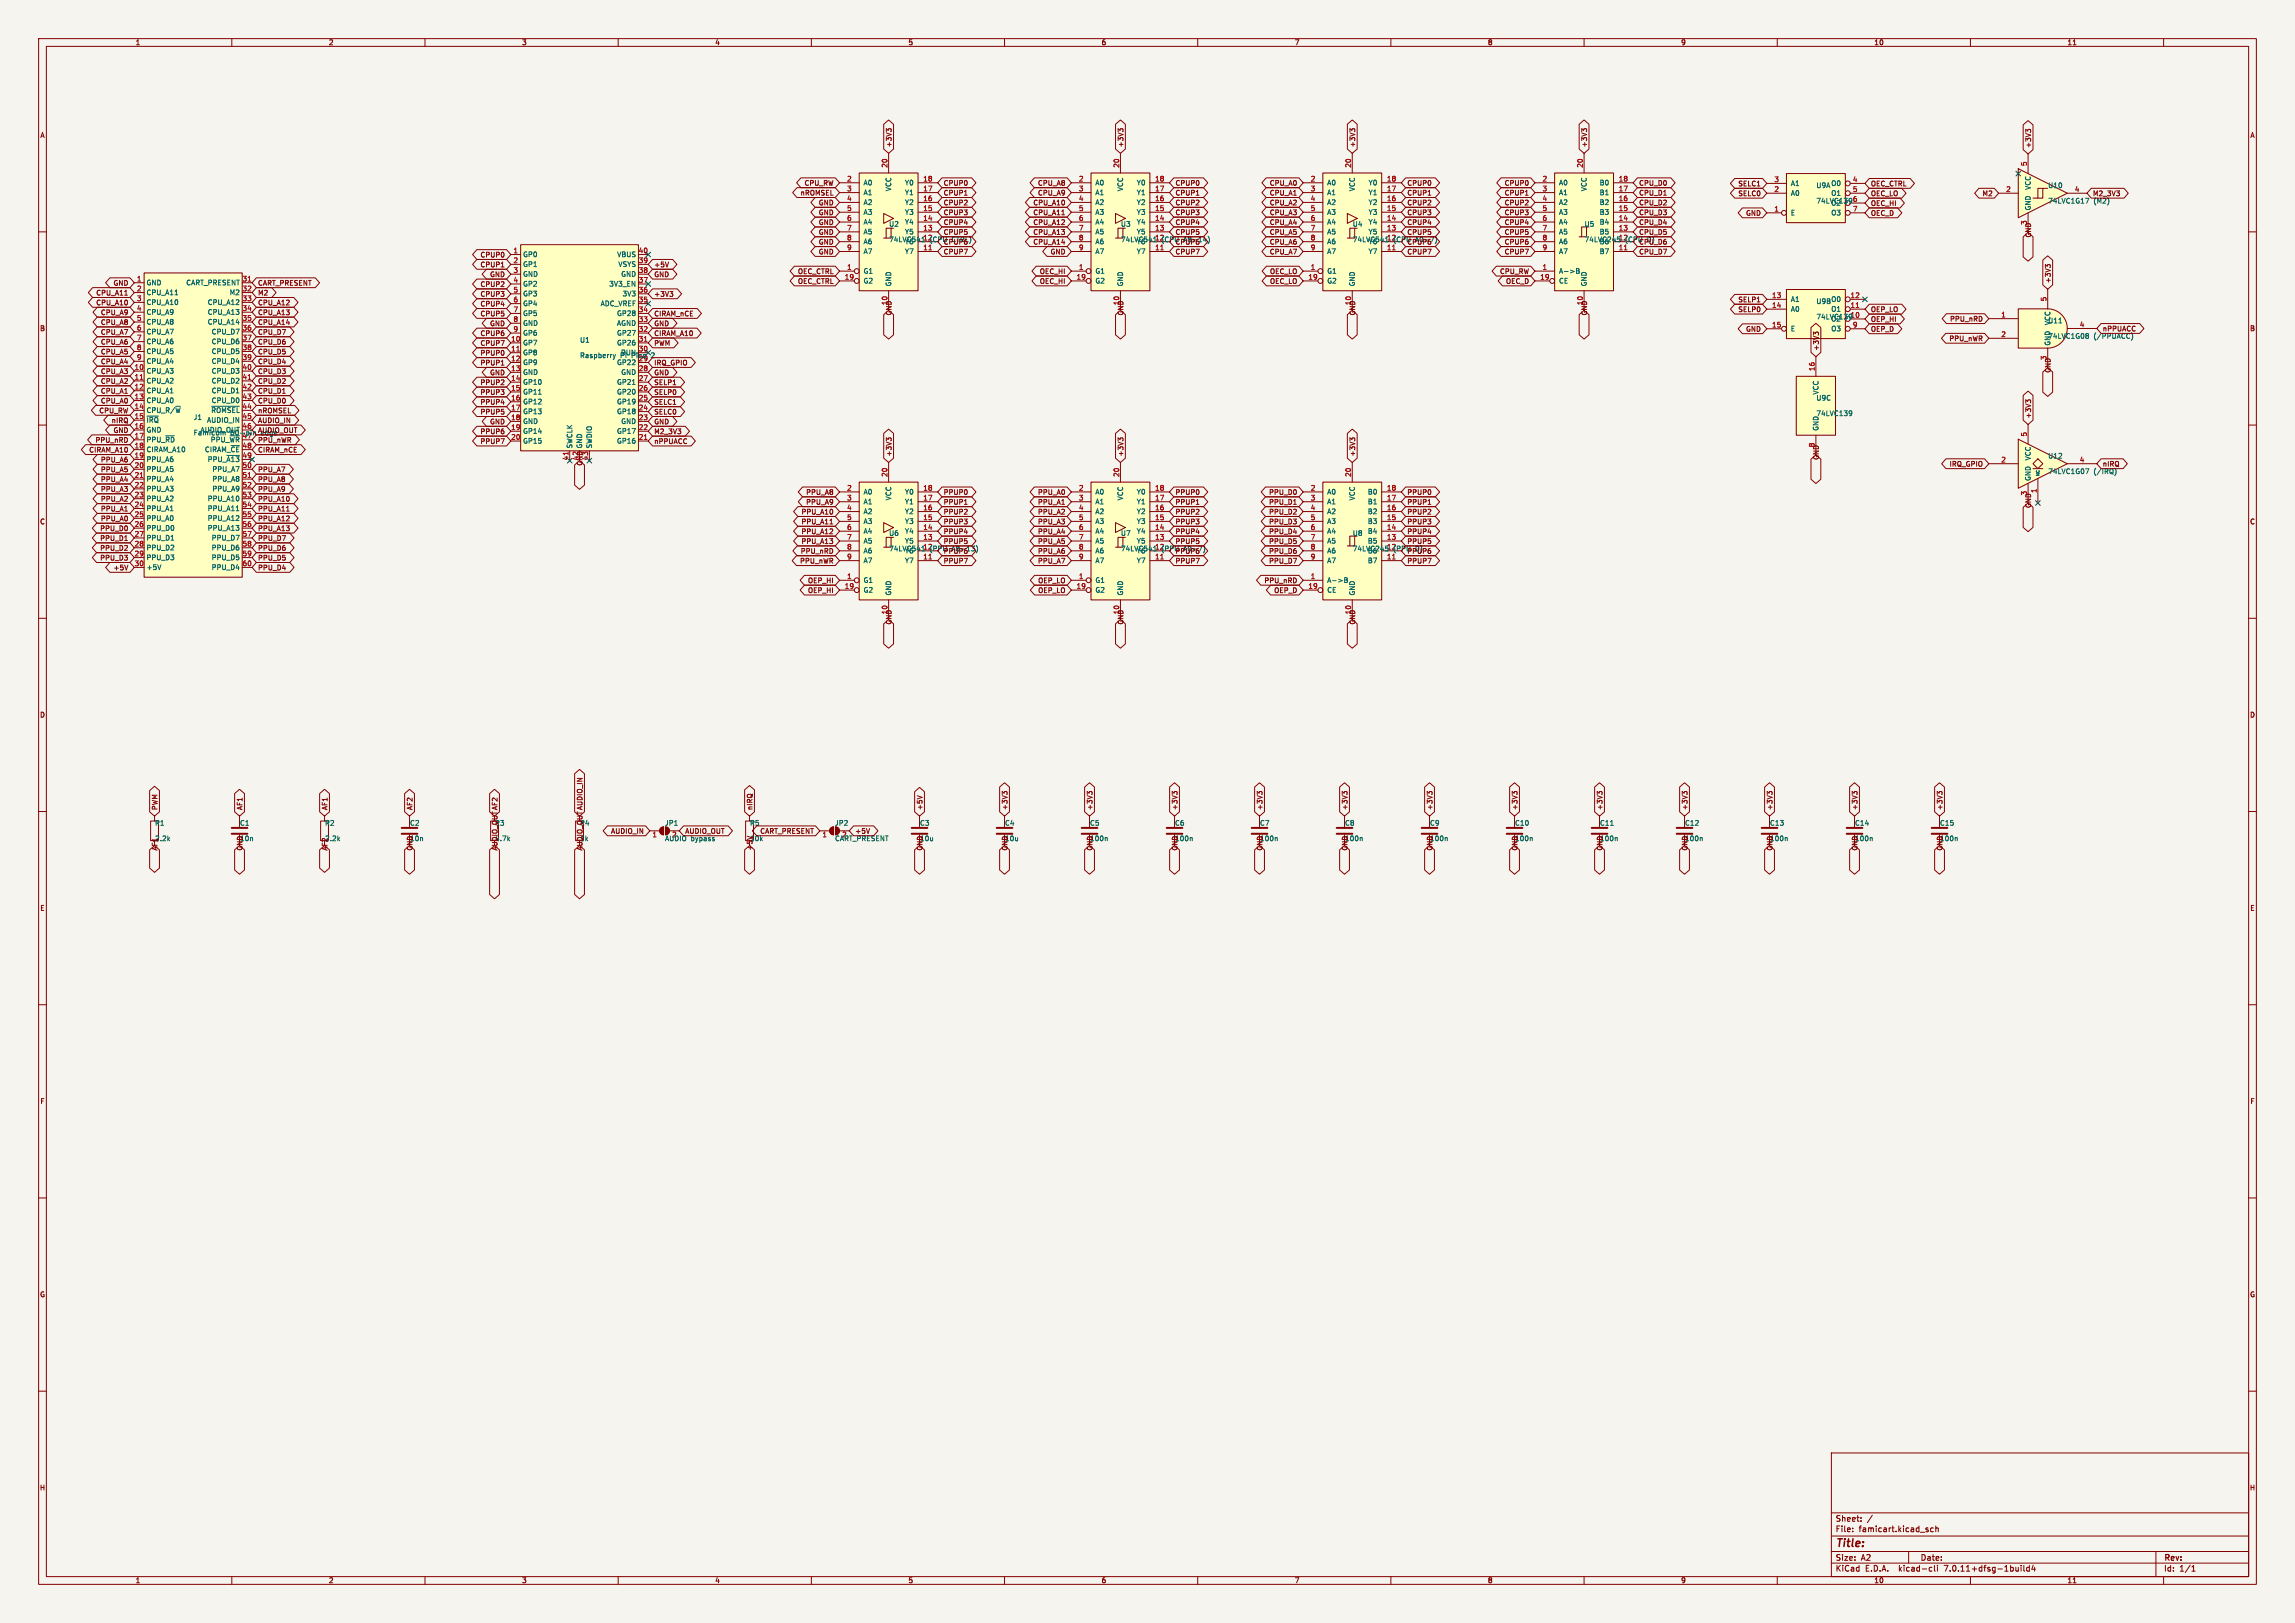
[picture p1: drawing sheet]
<svg xmlns="http://www.w3.org/2000/svg" width="594mm" height="420mm" viewBox="0 0 594 420" stroke-linecap="round" stroke-linejoin="round" font-family="sans-serif">
<defs><g id="words">
<text font-size="2.8" fill="#840000" x="475" y="400.9">Title:</text>
<g font-size="2.1" fill="#840000">
<text x="475" y="394">Sheet:</text>
<text x="475" y="396.7">File:</text>
<text x="481.1" y="396.7">famicart.kicad_sch</text>
<text x="475" y="406.9">KiCad</text>
<text x="475" y="404.1">Size:</text>
<text x="481.7" y="404.1">A2</text>
<text x="482.7" y="406.9">E.D.A.</text>
<text x="491.6" y="406.9">kicad-cli</text>
<text x="497" y="404.1">Date:</text>
<text x="503.5" y="406.9">7.0.11+dfsg-1build4</text>
<text x="560" y="404.3">Rev:</text>
<text x="560" y="406.9">Id:</text>
<text x="564.1" y="406.9">1/1</text>
</g>
<g font-size="1.8" fill="#840000">
<text x="35" y="11.9">1</text>
<text x="85" y="11.9">2</text>
<text x="135" y="11.9">3</text>
<text x="185" y="11.9">4</text>
<text x="235" y="11.9">5</text>
<text x="285" y="11.9">6</text>
<text x="335" y="11.9">7</text>
<text x="385" y="11.9">8</text>
<text x="435" y="11.9">9</text>
<text x="485" y="11.9">10</text>
<text x="535" y="11.9">11</text>
<text x="10.3" y="35.9">A</text>
<text x="582.3" y="35.9">A</text>
<text x="231" y="38.3" transform="rotate(-90 231 38.3)">+3V3</text>
<text x="291" y="38.3" transform="rotate(-90 291 38.3)">+3V3</text>
<text x="351" y="38.3" transform="rotate(-90 351 38.3)">+3V3</text>
<text x="411" y="38.3" transform="rotate(-90 411 38.3)">+3V3</text>
<text x="525.9" y="38.4" transform="rotate(-90 525.9 38.4)">+3V3</text>
<text x="207.1" y="50.8">nROMSEL</text>
<text x="208.1" y="48.3">CPU_RW</text>
<text x="211.8" y="53.3">GND</text>
<text x="244.1" y="48.3">CPUP0</text>
<text x="244.1" y="50.8">CPUP1</text>
<text x="244.1" y="53.3">CPUP2</text>
<text x="267.3" y="53.3">CPU_A10</text>
<text x="268.5" y="50.8">CPU_A9</text>
<text x="268.5" y="48.3">CPU_A8</text>
<text x="304.1" y="48.3">CPUP0</text>
<text x="304.1" y="50.8">CPUP1</text>
<text x="304.1" y="53.3">CPUP2</text>
<text x="328.5" y="53.3">CPU_A2</text>
<text x="328.5" y="50.8">CPU_A1</text>
<text x="328.5" y="48.3">CPU_A0</text>
<text x="364.1" y="53.3">CPUP2</text>
<text x="364.1" y="50.8">CPUP1</text>
<text x="364.1" y="48.3">CPUP0</text>
<text x="389.3" y="48.3">CPUP0</text>
<text x="389.3" y="50.8">CPUP1</text>
<text x="389.3" y="53.3">CPUP2</text>
<text x="424.1" y="48.3">CPU_D0</text>
<text x="424.1" y="50.8">CPU_D1</text>
<text x="424.1" y="53.3">CPU_D2</text>
<text x="449.8" y="51">SELC0</text>
<text x="449.8" y="48.4">SELC1</text>
<text x="484.1" y="53.5">OEC_HI</text>
<text x="484.1" y="51">OEC_LO</text>
<text x="484.1" y="48.4">OEC_CTRL</text>
<text x="513" y="51">M2</text>
<text x="541.6" y="51">M2_3V3</text>
<text x="211.8" y="55.9">GND</text>
<text x="211.8" y="58.4">GND</text>
<text x="244.1" y="55.9">CPUP3</text>
<text x="244.1" y="58.4">CPUP4</text>
<text x="267.3" y="55.9">CPU_A11</text>
<text x="267.3" y="58.4">CPU_A12</text>
<text x="304.1" y="55.9">CPUP3</text>
<text x="304.1" y="58.4">CPUP4</text>
<text x="328.5" y="58.4">CPU_A4</text>
<text x="328.5" y="55.9">CPU_A3</text>
<text x="364.1" y="58.4">CPUP4</text>
<text x="364.1" y="55.9">CPUP3</text>
<text x="389.3" y="58.4">CPUP4</text>
<text x="389.3" y="55.9">CPUP3</text>
<text x="424.1" y="58.4">CPU_D4</text>
<text x="424.1" y="55.9">CPU_D3</text>
<text x="451.8" y="56">GND</text>
<text x="484.1" y="56">OEC_D</text>
<text x="524.7" y="58.3" transform="rotate(-90 524.7 58.3)">3</text>
<text x="211.8" y="63.5">GND</text>
<text x="211.8" y="61">GND</text>
<text x="240.6" y="62.9">(CPU</text>
<text x="244.1" y="63.5">CPUP6</text>
<text x="244.1" y="61">CPUP5</text>
<text x="267.3" y="63.5">CPU_A14</text>
<text x="267.3" y="61">CPU_A13</text>
<text x="300.6" y="62.9">(CPU</text>
<text x="304.1" y="61">CPUP5</text>
<text x="304.1" y="63.5">CPUP6</text>
<text x="328.5" y="63.5">CPU_A6</text>
<text x="328.5" y="61">CPU_A5</text>
<text x="360.6" y="62.9">(CPU</text>
<text x="364.1" y="61">CPUP5</text>
<text x="364.1" y="63.5">CPUP6</text>
<text x="366.5" y="62.9">A0-7)</text>
<text x="389.3" y="61">CPUP5</text>
<text x="389.3" y="63.5">CPUP6</text>
<text x="420.6" y="62.9">(CPU</text>
<text x="424.1" y="63.5">CPU_D6</text>
<text x="424.1" y="61">CPU_D5</text>
<text x="426.5" y="62.9">D)</text>
<text x="525.9" y="61.6" transform="rotate(-90 525.9 61.6)">GND</text>
<text x="124.2" y="69.4">CPUP1</text>
<text x="124.2" y="66.8">CPUP0</text>
<text x="126.7" y="71.9">GND</text>
<text x="169.2" y="71.9">GND</text>
<text x="169.2" y="69.4">+5V</text>
<text x="206.4" y="71.1">OEC_CTRL</text>
<text x="211.8" y="66">GND</text>
<text x="244.1" y="66">CPUP7</text>
<text x="269" y="71.1">OEC_HI</text>
<text x="271.8" y="66">GND</text>
<text x="304.1" y="66">CPUP7</text>
<text x="328.5" y="66">CPU_A7</text>
<text x="328.6" y="71.1">OEC_LO</text>
<text x="364.1" y="66">CPUP7</text>
<text x="388.1" y="71.1">CPU_RW</text>
<text x="389.3" y="66">CPUP7</text>
<text x="424.1" y="66">CPU_D7</text>
<text x="24.8" y="76.7">CPU_A11</text>
<text x="29.3" y="74.1">GND</text>
<text x="66.7" y="76.7">M2</text>
<text x="66.7" y="74.1">CART_PRESENT</text>
<text x="124.2" y="77">CPUP3</text>
<text x="124.2" y="74.4">CPUP2</text>
<text x="169.2" y="77">+3V3</text>
<text x="206.4" y="73.7">OEC_CTRL</text>
<text x="269" y="73.7">OEC_HI</text>
<text x="328.6" y="73.7">OEC_LO</text>
<text x="389.7" y="73.7">OEC_D</text>
<text x="531" y="73.4" transform="rotate(-90 531 73.4)">+3V3</text>
<text x="24.8" y="79.2">CPU_A10</text>
<text x="26" y="81.7">CPU_A9</text>
<text x="66.7" y="81.7">CPU_A13</text>
<text x="66.7" y="79.2">CPU_A12</text>
<text x="124.2" y="82.1">CPUP5</text>
<text x="124.2" y="79.5">CPUP4</text>
<text x="169.2" y="82.1">CIRAM_nCE</text>
<text x="229.7" y="79.1" transform="rotate(-90 229.7 79.1)">10</text>
<text x="231" y="81.7" transform="rotate(-90 231 81.7)">GND</text>
<text x="289.7" y="79.1" transform="rotate(-90 289.7 79.1)">10</text>
<text x="291" y="81.7" transform="rotate(-90 291 81.7)">GND</text>
<text x="349.7" y="79.1" transform="rotate(-90 349.7 79.1)">10</text>
<text x="351" y="81.7" transform="rotate(-90 351 81.7)">GND</text>
<text x="409.7" y="79.1" transform="rotate(-90 409.7 79.1)">10</text>
<text x="411" y="81.7" transform="rotate(-90 411 81.7)">GND</text>
<text x="449.8" y="81">SELP0</text>
<text x="449.8" y="78.4">SELP1</text>
<text x="484.1" y="81">OEP_LO</text>
<text x="484.1" y="83.5">OEP_HI</text>
<text x="504.6" y="83.4">PPU_nRD</text>
<text x="10.3" y="85.9">B</text>
<text x="26" y="89.4">CPU_A6</text>
<text x="26" y="86.8">CPU_A7</text>
<text x="26" y="84.3">CPU_A8</text>
<text x="66.7" y="84.3">CPU_A14</text>
<text x="66.7" y="89.4">CPU_D6</text>
<text x="66.7" y="86.8">CPU_D7</text>
<text x="124.2" y="89.7">CPUP7</text>
<text x="124.2" y="87.1">CPUP6</text>
<text x="126.7" y="84.6">GND</text>
<text x="169.2" y="87.1">CIRAM_A10</text>
<text x="169.2" y="84.6">GND</text>
<text x="169.2" y="89.7">PWM</text>
<text x="451.8" y="86">GND</text>
<text x="484.1" y="86">OEP_D</text>
<text x="504.4" y="88.5">PPU_nWR</text>
<text x="544.1" y="86">nPPUACC</text>
<text x="582.3" y="85.9">B</text>
<text x="26" y="94.4">CPU_A4</text>
<text x="26" y="91.9">CPU_A5</text>
<text x="66.7" y="94.4">CPU_D4</text>
<text x="66.7" y="91.9">CPU_D5</text>
<text x="124.2" y="94.8">PPUP1</text>
<text x="124.2" y="92.2">PPUP0</text>
<text x="169.2" y="94.8">IRQ_GPIO</text>
<text x="471" y="90.9" transform="rotate(-90 471 90.9)">+3V3</text>
<text x="529.7" y="93.3" transform="rotate(-90 529.7 93.3)">3</text>
<text x="26" y="99.5">CPU_A2</text>
<text x="26" y="97">CPU_A3</text>
<text x="66.7" y="99.5">CPU_D2</text>
<text x="66.7" y="97">CPU_D3</text>
<text x="124.2" y="99.8">PPUP2</text>
<text x="126.7" y="97.3">GND</text>
<text x="169.2" y="97.3">GND</text>
<text x="169.2" y="99.8">SELP1</text>
<text x="531" y="96.6" transform="rotate(-90 531 96.6)">GND</text>
<text x="25.6" y="107.1">CPU_RW</text>
<text x="26" y="104.6">CPU_A0</text>
<text x="26" y="102.1">CPU_A1</text>
<text x="66.7" y="104.6">CPU_D0</text>
<text x="66.7" y="107.1">nROMSEL</text>
<text x="66.7" y="102.1">CPU_D1</text>
<text x="124.2" y="107.5">PPUP5</text>
<text x="124.2" y="104.9">PPUP4</text>
<text x="124.2" y="102.4">PPUP3</text>
<text x="169.2" y="107.5">SELC0</text>
<text x="169.2" y="104.9">SELC1</text>
<text x="169.2" y="102.4">SELP0</text>
<text x="28.8" y="109.7">nIRQ</text>
<text x="29.3" y="112.2">GND</text>
<text x="66.7" y="112.2">AUDIO_OUT</text>
<text x="66.7" y="109.7">AUDIO_IN</text>
<text x="67.7" y="112.9">edge</text>
<text x="124.2" y="112.5">PPUP6</text>
<text x="126.7" y="110">GND</text>
<text x="169.2" y="110">GND</text>
<text x="169.2" y="112.5">M2_3V3</text>
<text x="525.9" y="108.4" transform="rotate(-90 525.9 108.4)">+3V3</text>
<text x="23" y="117.3">CIRAM_A10</text>
<text x="24.6" y="114.8">PPU_nRD</text>
<text x="26" y="119.8">PPU_A6</text>
<text x="66.7" y="117.3">CIRAM_nCE</text>
<text x="66.7" y="114.8">PPU_nWR</text>
<text x="124.2" y="115.1">PPUP7</text>
<text x="149.7" y="119.3" transform="rotate(-90 149.7 119.3)">42</text>
<text x="152.3" y="119.3" transform="rotate(-90 152.3 119.3)">43</text>
<text x="169.2" y="115.1">nPPUACC</text>
<text x="231" y="118.3" transform="rotate(-90 231 118.3)">+3V3</text>
<text x="291" y="118.3" transform="rotate(-90 291 118.3)">+3V3</text>
<text x="351" y="118.3" transform="rotate(-90 351 118.3)">+3V3</text>
<text x="469.7" y="115.9" transform="rotate(-90 469.7 115.9)">8</text>
<text x="471" y="119.1" transform="rotate(-90 471 119.1)">GND</text>
<text x="26" y="124.9">PPU_A4</text>
<text x="26" y="122.4">PPU_A5</text>
<text x="66.7" y="124.9">PPU_A8</text>
<text x="66.7" y="122.4">PPU_A7</text>
<text x="151" y="120.6" transform="rotate(-90 151 120.6)">GND</text>
<text x="504.5" y="121">IRQ_GPIO</text>
<text x="544.1" y="121">nIRQ</text>
<text x="26" y="130">PPU_A2</text>
<text x="26" y="127.5">PPU_A3</text>
<text x="66.7" y="127.5">PPU_A9</text>
<text x="66.7" y="130">PPU_A10</text>
<text x="208.5" y="130.8">PPU_A9</text>
<text x="208.5" y="128.3">PPU_A8</text>
<text x="244.1" y="128.3">PPUP0</text>
<text x="244.1" y="130.8">PPUP1</text>
<text x="268.5" y="130.8">PPU_A1</text>
<text x="268.5" y="128.3">PPU_A0</text>
<text x="304.1" y="128.3">PPUP0</text>
<text x="304.1" y="130.8">PPUP1</text>
<text x="328.4" y="130.8">PPU_D1</text>
<text x="328.4" y="128.3">PPU_D0</text>
<text x="364.1" y="128.3">PPUP0</text>
<text x="364.1" y="130.8">PPUP1</text>
<text x="524.7" y="128.3" transform="rotate(-90 524.7 128.3)">3</text>
<text x="525.9" y="131.6" transform="rotate(-90 525.9 131.6)">GND</text>
<text x="527.2" y="127.7" transform="rotate(-90 527.2 127.7)">1</text>
<text x="10.3" y="135.9">C</text>
<text x="25.8" y="137.6">PPU_D0</text>
<text x="26" y="135.1">PPU_A0</text>
<text x="26" y="132.5">PPU_A1</text>
<text x="66.7" y="137.6">PPU_A13</text>
<text x="66.7" y="135.1">PPU_A12</text>
<text x="66.7" y="132.5">PPU_A11</text>
<text x="207.3" y="135.9">PPU_A11</text>
<text x="207.3" y="133.3">PPU_A10</text>
<text x="244.1" y="133.3">PPUP2</text>
<text x="244.1" y="135.9">PPUP3</text>
<text x="268.5" y="135.9">PPU_A3</text>
<text x="268.5" y="133.3">PPU_A2</text>
<text x="304.1" y="133.3">PPUP2</text>
<text x="304.1" y="135.9">PPUP3</text>
<text x="328.4" y="135.9">PPU_D3</text>
<text x="328.4" y="133.3">PPU_D2</text>
<text x="364.1" y="133.3">PPUP2</text>
<text x="364.1" y="135.9">PPUP3</text>
<text x="582.3" y="135.9">C</text>
<text x="25.8" y="140.2">PPU_D1</text>
<text x="25.8" y="142.7">PPU_D2</text>
<text x="66.7" y="142.7">PPU_D6</text>
<text x="66.7" y="140.2">PPU_D7</text>
<text x="207.1" y="143.5">PPU_nRD</text>
<text x="207.3" y="141">PPU_A13</text>
<text x="207.3" y="138.4">PPU_A12</text>
<text x="240.6" y="142.9">(PPU</text>
<text x="244.1" y="138.4">PPUP4</text>
<text x="244.1" y="141">PPUP5</text>
<text x="244.1" y="143.5">PPUP6</text>
<text x="268.5" y="143.5">PPU_A6</text>
<text x="268.5" y="141">PPU_A5</text>
<text x="268.5" y="138.4">PPU_A4</text>
<text x="300.6" y="142.9">(PPU</text>
<text x="304.1" y="143.5">PPUP6</text>
<text x="304.1" y="138.4">PPUP4</text>
<text x="304.1" y="141">PPUP5</text>
<text x="306.5" y="142.9">A0-7)</text>
<text x="328.4" y="143.5">PPU_D6</text>
<text x="328.4" y="141">PPU_D5</text>
<text x="328.4" y="138.4">PPU_D4</text>
<text x="360.6" y="142.9">(PPU</text>
<text x="364.1" y="138.4">PPUP4</text>
<text x="364.1" y="143.5">PPUP6</text>
<text x="364.1" y="141">PPUP5</text>
<text x="366.5" y="142.9">D)</text>
<text x="25.8" y="145.2">PPU_D3</text>
<text x="29.3" y="147.8">+5V</text>
<text x="66.7" y="147.8">PPU_D4</text>
<text x="66.7" y="145.2">PPU_D5</text>
<text x="207" y="146">PPU_nWR</text>
<text x="244.1" y="146">PPUP7</text>
<text x="268.5" y="146">PPU_A7</text>
<text x="304.1" y="146">PPUP7</text>
<text x="328.4" y="146">PPU_D7</text>
<text x="364.1" y="146">PPUP7</text>
<text x="209" y="153.7">OEP_HI</text>
<text x="209" y="151.1">OEP_HI</text>
<text x="268.6" y="153.7">OEP_LO</text>
<text x="268.6" y="151.1">OEP_LO</text>
<text x="327.1" y="151.1">PPU_nRD</text>
<text x="329.7" y="153.7">OEP_D</text>
<text x="229.7" y="159.1" transform="rotate(-90 229.7 159.1)">10</text>
<text x="231" y="161.7" transform="rotate(-90 231 161.7)">GND</text>
<text x="289.7" y="159.1" transform="rotate(-90 289.7 159.1)">10</text>
<text x="291" y="161.7" transform="rotate(-90 291 161.7)">GND</text>
<text x="349.7" y="159.1" transform="rotate(-90 349.7 159.1)">10</text>
<text x="351" y="161.7" transform="rotate(-90 351 161.7)">GND</text>
<text x="10.3" y="185.9">D</text>
<text x="582.3" y="185.9">D</text>
<text x="41" y="209.8" transform="rotate(-90 41 209.8)">PWM</text>
<text x="63" y="209.8" transform="rotate(-90 63 209.8)">AF1</text>
<text x="85" y="209.8" transform="rotate(-90 85 209.8)">AF1</text>
<text x="107" y="209.8" transform="rotate(-90 107 209.8)">AF2</text>
<text x="195" y="209.8" transform="rotate(-90 195 209.8)">nIRQ</text>
<text x="239" y="209.8" transform="rotate(-90 239 209.8)">+5V</text>
<text x="261" y="209.8" transform="rotate(-90 261 209.8)">+3V3</text>
<text x="283" y="209.8" transform="rotate(-90 283 209.8)">+3V3</text>
<text x="305" y="209.8" transform="rotate(-90 305 209.8)">+3V3</text>
<text x="327" y="209.8" transform="rotate(-90 327 209.8)">+3V3</text>
<text x="349" y="209.8" transform="rotate(-90 349 209.8)">+3V3</text>
<text x="371" y="209.8" transform="rotate(-90 371 209.8)">+3V3</text>
<text x="393" y="209.8" transform="rotate(-90 393 209.8)">+3V3</text>
<text x="415" y="209.8" transform="rotate(-90 415 209.8)">+3V3</text>
<text x="437" y="209.8" transform="rotate(-90 437 209.8)">+3V3</text>
<text x="459" y="209.8" transform="rotate(-90 459 209.8)">+3V3</text>
<text x="481" y="209.8" transform="rotate(-90 481 209.8)">+3V3</text>
<text x="503" y="209.8" transform="rotate(-90 503 209.8)">+3V3</text>
<text x="128" y="213.9">R3</text>
<text x="150" y="213.9">R4</text>
<text x="158" y="216">AUDIO_IN</text>
<text x="177.2" y="216">AUDIO_OUT</text>
<text x="196.6" y="216">CART_PRESENT</text>
<text x="221.2" y="216">+5V</text>
<text x="41" y="220.2" transform="rotate(-90 41 220.2)">AF1</text>
<text x="62" y="217.9">10n</text>
<text x="63" y="220.2" transform="rotate(-90 63 220.2)">GND</text>
<text x="85" y="220.2" transform="rotate(-90 85 220.2)">AF2</text>
<text x="106" y="217.9">10n</text>
<text x="107" y="220.2" transform="rotate(-90 107 220.2)">GND</text>
<text x="128" y="217.9">4.7k</text>
<text x="129" y="220.2" transform="rotate(-90 129 220.2)">AUDIO_OUTAF2</text>
<text x="150" y="217.9">1k</text>
<text x="151" y="220.2" transform="rotate(-90 151 220.2)">AUDIO_OUTAUDIO_IN</text>
<text x="194" y="217.9">10k</text>
<text x="195" y="220.2" transform="rotate(-90 195 220.2)">+5V</text>
<text x="238" y="217.9">10u</text>
<text x="239" y="220.2" transform="rotate(-90 239 220.2)">GND</text>
<text x="260" y="217.9">10u</text>
<text x="261" y="220.2" transform="rotate(-90 261 220.2)">GND</text>
<text x="282" y="217.9">100n</text>
<text x="283" y="220.2" transform="rotate(-90 283 220.2)">GND</text>
<text x="304" y="217.9">100n</text>
<text x="305" y="220.2" transform="rotate(-90 305 220.2)">GND</text>
<text x="326" y="217.9">100n</text>
<text x="327" y="220.2" transform="rotate(-90 327 220.2)">GND</text>
<text x="348" y="217.9">100n</text>
<text x="349" y="220.2" transform="rotate(-90 349 220.2)">GND</text>
<text x="370" y="217.9">100n</text>
<text x="371" y="220.2" transform="rotate(-90 371 220.2)">GND</text>
<text x="392" y="217.9">100n</text>
<text x="393" y="220.2" transform="rotate(-90 393 220.2)">GND</text>
<text x="414" y="217.9">100n</text>
<text x="415" y="220.2" transform="rotate(-90 415 220.2)">GND</text>
<text x="436" y="217.9">100n</text>
<text x="437" y="220.2" transform="rotate(-90 437 220.2)">GND</text>
<text x="458" y="217.9">100n</text>
<text x="459" y="220.2" transform="rotate(-90 459 220.2)">GND</text>
<text x="480" y="217.9">100n</text>
<text x="481" y="220.2" transform="rotate(-90 481 220.2)">GND</text>
<text x="502" y="217.9">100n</text>
<text x="503" y="220.2" transform="rotate(-90 503 220.2)">GND</text>
<text x="10.3" y="235.9">E</text>
<text x="582.3" y="235.9">E</text>
<text x="10.3" y="285.9">F</text>
<text x="582.3" y="285.9">F</text>
<text x="10.3" y="335.9">G</text>
<text x="582.3" y="335.9">G</text>
<text x="10.2" y="385.9">H</text>
<text x="582.2" y="385.9">H</text>
<text x="35" y="409.9">1</text>
<text x="85" y="409.9">2</text>
<text x="135" y="409.9">3</text>
<text x="185" y="409.9">4</text>
<text x="235" y="409.9">5</text>
<text x="285" y="409.9">6</text>
<text x="335" y="409.9">7</text>
<text x="385" y="409.9">8</text>
<text x="435" y="409.9">9</text>
<text x="485" y="409.9">10</text>
<text x="535" y="409.9">11</text>
</g>
<g font-size="1.8" fill="#a90000">
<text x="219.1" y="47">2</text>
<text x="229.7" y="43.5" transform="rotate(-90 229.7 43.5)">20</text>
<text x="238.8" y="47">18</text>
<text x="279.1" y="47">2</text>
<text x="289.7" y="43.5" transform="rotate(-90 289.7 43.5)">20</text>
<text x="298.8" y="47">18</text>
<text x="339.1" y="47">2</text>
<text x="349.7" y="43.5" transform="rotate(-90 349.7 43.5)">20</text>
<text x="358.8" y="47">18</text>
<text x="399.1" y="47">2</text>
<text x="409.7" y="43.5" transform="rotate(-90 409.7 43.5)">20</text>
<text x="418.8" y="47">18</text>
<text x="459.1" y="47.2">3</text>
<text x="479.5" y="47.2">4</text>
<text x="524.7" y="43.1" transform="rotate(-90 524.7 43.1)">5</text>
<text x="219.1" y="49.6">3</text>
<text x="219.1" y="52.1">4</text>
<text x="238.8" y="52.1">16</text>
<text x="238.8" y="49.6">17</text>
<text x="279.1" y="49.6">3</text>
<text x="279.1" y="52.1">4</text>
<text x="298.8" y="52.1">16</text>
<text x="298.8" y="49.6">17</text>
<text x="339.1" y="49.6">3</text>
<text x="339.1" y="52.1">4</text>
<text x="358.8" y="52.1">16</text>
<text x="358.8" y="49.6">17</text>
<text x="399.1" y="49.6">3</text>
<text x="399.1" y="52.1">4</text>
<text x="418.8" y="52.1">16</text>
<text x="418.8" y="49.6">17</text>
<text x="459.1" y="49.7">2</text>
<text x="479.5" y="49.7">5</text>
<text x="519.1" y="49.7">2</text>
<text x="536.9" y="49.7">4</text>
<text x="219.1" y="54.7">5</text>
<text x="219.1" y="57.2">6</text>
<text x="219.1" y="59.7">7</text>
<text x="238.8" y="59.7">13</text>
<text x="238.8" y="57.2">14</text>
<text x="238.8" y="54.7">15</text>
<text x="279.1" y="54.7">5</text>
<text x="279.1" y="57.2">6</text>
<text x="279.1" y="59.7">7</text>
<text x="298.8" y="59.7">13</text>
<text x="298.8" y="57.2">14</text>
<text x="298.8" y="54.7">15</text>
<text x="339.1" y="54.7">5</text>
<text x="339.1" y="57.2">6</text>
<text x="339.1" y="59.7">7</text>
<text x="358.8" y="59.7">13</text>
<text x="358.8" y="57.2">14</text>
<text x="358.8" y="54.7">15</text>
<text x="399.1" y="54.7">5</text>
<text x="399.1" y="57.2">6</text>
<text x="399.1" y="59.7">7</text>
<text x="418.8" y="59.7">13</text>
<text x="418.8" y="57.2">14</text>
<text x="418.8" y="54.7">15</text>
<text x="459.1" y="54.8">1</text>
<text x="479.5" y="54.8">7</text>
<text x="132.8" y="65.6">1</text>
<text x="165.2" y="65.6">40</text>
<text x="219.1" y="62.3">8</text>
<text x="219.1" y="64.8">9</text>
<text x="238.8" y="64.8">11</text>
<text x="279.1" y="62.3">8</text>
<text x="279.1" y="64.8">9</text>
<text x="298.8" y="64.8">11</text>
<text x="339.1" y="62.3">8</text>
<text x="339.1" y="64.8">9</text>
<text x="358.8" y="64.8">11</text>
<text x="399.1" y="62.3">8</text>
<text x="399.1" y="64.8">9</text>
<text x="418.8" y="64.8">11</text>
<text x="132.8" y="68.2">2</text>
<text x="132.8" y="70.7">3</text>
<text x="165.2" y="70.7">38</text>
<text x="165.2" y="68.2">39</text>
<text x="219.1" y="69.9">1</text>
<text x="279.1" y="69.9">1</text>
<text x="339.1" y="69.9">1</text>
<text x="399.1" y="69.9">1</text>
<text x="35.3" y="72.9">1</text>
<text x="35.3" y="75.5">2</text>
<text x="35.3" y="78">3</text>
<text x="62.7" y="72.9">31</text>
<text x="62.7" y="75.5">32</text>
<text x="62.7" y="78">33</text>
<text x="132.8" y="73.2">4</text>
<text x="132.8" y="75.8">5</text>
<text x="165.2" y="75.8">36</text>
<text x="165.2" y="73.2">37</text>
<text x="218.5" y="72.4">19</text>
<text x="278.5" y="72.4">19</text>
<text x="338.5" y="72.4">19</text>
<text x="398.5" y="72.4">19</text>
<text x="458.5" y="77.2">13</text>
<text x="478.8" y="77.2">12</text>
<text x="35.3" y="80.5">4</text>
<text x="35.3" y="83.1">5</text>
<text x="62.7" y="80.5">34</text>
<text x="62.7" y="83.1">35</text>
<text x="132.8" y="78.3">6</text>
<text x="132.8" y="80.9">7</text>
<text x="132.8" y="83.4">8</text>
<text x="165.2" y="83.4">33</text>
<text x="165.2" y="80.9">34</text>
<text x="165.2" y="78.3">35</text>
<text x="458.5" y="79.7">14</text>
<text x="478.8" y="79.7">11</text>
<text x="517.9" y="82.2">1</text>
<text x="529.7" y="78.1" transform="rotate(-90 529.7 78.1)">5</text>
<text x="35.3" y="85.6">6</text>
<text x="35.3" y="88.2">7</text>
<text x="62.7" y="85.6">36</text>
<text x="62.7" y="88.2">37</text>
<text x="132.2" y="88.5">10</text>
<text x="132.8" y="85.9">9</text>
<text x="165.2" y="88.5">31</text>
<text x="165.2" y="85.9">32</text>
<text x="458.5" y="84.8">15</text>
<text x="479.5" y="84.8">9</text>
<text x="517.9" y="87.3">2</text>
<text x="538.2" y="84.7">4</text>
<text x="34.7" y="95.8">10</text>
<text x="35.3" y="90.7">8</text>
<text x="35.3" y="93.2">9</text>
<text x="62.7" y="90.7">38</text>
<text x="62.7" y="93.2">39</text>
<text x="62.7" y="95.8">40</text>
<text x="132.2" y="91">11</text>
<text x="132.2" y="93.6">12</text>
<text x="34.7" y="98.3">11</text>
<text x="34.7" y="100.9">12</text>
<text x="62.7" y="98.3">41</text>
<text x="62.7" y="100.9">42</text>
<text x="132.2" y="96.1">13</text>
<text x="132.2" y="98.6">14</text>
<text x="132.2" y="101.2">15</text>
<text x="165.2" y="101.2">26</text>
<text x="165.2" y="98.6">27</text>
<text x="165.2" y="96.1">28</text>
<text x="469.7" y="96.2" transform="rotate(-90 469.7 96.2)">16</text>
<text x="34.7" y="103.4">13</text>
<text x="34.7" y="105.9">14</text>
<text x="62.7" y="103.4">43</text>
<text x="62.7" y="105.9">44</text>
<text x="132.2" y="103.7">16</text>
<text x="132.2" y="106.3">17</text>
<text x="165.2" y="106.3">24</text>
<text x="165.2" y="103.7">25</text>
<text x="34.7" y="108.5">15</text>
<text x="34.7" y="111">16</text>
<text x="34.7" y="113.6">17</text>
<text x="62.7" y="108.5">45</text>
<text x="132.2" y="108.8">18</text>
<text x="132.2" y="111.3">19</text>
<text x="132.2" y="113.9">20</text>
<text x="165.2" y="113.9">21</text>
<text x="165.2" y="111.3">22</text>
<text x="165.2" y="108.8">23</text>
<text x="524.7" y="113.1" transform="rotate(-90 524.7 113.1)">5</text>
<text x="34.7" y="116.1">18</text>
<text x="34.7" y="118.6">19</text>
<text x="62.7" y="116.1">48</text>
<text x="62.7" y="118.6">49</text>
<text x="147.2" y="119.3" transform="rotate(-90 147.2 119.3)">41</text>
<text x="517.9" y="119.7">2</text>
<text x="538.2" y="119.7">4</text>
<text x="34.7" y="121.2">20</text>
<text x="34.7" y="123.7">21</text>
<text x="62.7" y="121.2">50</text>
<text x="62.7" y="123.7">51</text>
<text x="229.7" y="123.5" transform="rotate(-90 229.7 123.5)">20</text>
<text x="289.7" y="123.5" transform="rotate(-90 289.7 123.5)">20</text>
<text x="349.7" y="123.5" transform="rotate(-90 349.7 123.5)">20</text>
<text x="34.7" y="126.3">22</text>
<text x="34.7" y="128.8">23</text>
<text x="34.7" y="131.3">24</text>
<text x="62.7" y="126.3">52</text>
<text x="62.7" y="128.8">53</text>
<text x="62.7" y="131.3">54</text>
<text x="219.1" y="127">2</text>
<text x="219.1" y="129.6">3</text>
<text x="238.8" y="129.6">17</text>
<text x="238.8" y="127">18</text>
<text x="279.1" y="127">2</text>
<text x="279.1" y="129.6">3</text>
<text x="298.8" y="129.6">17</text>
<text x="298.8" y="127">18</text>
<text x="339.1" y="127">2</text>
<text x="339.1" y="129.6">3</text>
<text x="358.8" y="129.6">17</text>
<text x="358.8" y="127">18</text>
<text x="34.7" y="133.9">25</text>
<text x="34.7" y="136.4">26</text>
<text x="62.7" y="133.9">55</text>
<text x="62.7" y="136.4">56</text>
<text x="219.1" y="132.1">4</text>
<text x="219.1" y="134.7">5</text>
<text x="219.1" y="137.2">6</text>
<text x="238.8" y="137.2">14</text>
<text x="238.8" y="134.7">15</text>
<text x="238.8" y="132.1">16</text>
<text x="279.1" y="132.1">4</text>
<text x="279.1" y="134.7">5</text>
<text x="279.1" y="137.2">6</text>
<text x="298.8" y="137.2">14</text>
<text x="298.8" y="134.7">15</text>
<text x="298.8" y="132.1">16</text>
<text x="339.1" y="132.1">4</text>
<text x="339.1" y="134.7">5</text>
<text x="339.1" y="137.2">6</text>
<text x="358.8" y="137.2">14</text>
<text x="358.8" y="134.7">15</text>
<text x="358.8" y="132.1">16</text>
<text x="34.7" y="139">27</text>
<text x="34.7" y="141.5">28</text>
<text x="62.7" y="139">57</text>
<text x="62.7" y="141.5">58</text>
<text x="219.1" y="139.7">7</text>
<text x="219.1" y="142.3">8</text>
<text x="238.8" y="139.7">13</text>
<text x="279.1" y="139.7">7</text>
<text x="279.1" y="142.3">8</text>
<text x="298.8" y="139.7">13</text>
<text x="339.1" y="139.7">7</text>
<text x="339.1" y="142.3">8</text>
<text x="358.8" y="139.7">13</text>
<text x="34.7" y="144">29</text>
<text x="34.7" y="146.6">30</text>
<text x="62.7" y="144">59</text>
<text x="62.7" y="146.6">60</text>
<text x="219.1" y="149.9">1</text>
<text x="219.1" y="144.8">9</text>
<text x="238.8" y="144.8">11</text>
<text x="279.1" y="149.9">1</text>
<text x="279.1" y="144.8">9</text>
<text x="298.8" y="144.8">11</text>
<text x="339.1" y="149.9">1</text>
<text x="339.1" y="144.8">9</text>
<text x="358.8" y="144.8">11</text>
<text x="218.5" y="152.4">19</text>
<text x="278.5" y="152.4">19</text>
<text x="338.5" y="152.4">19</text>
<text x="168.8" y="217">1</text>
<text x="212.8" y="217">1</text>
</g>
<g font-size="1.8" fill="#006464">
<text x="223.4" y="48.2">A0</text>
<text x="223.4" y="50.7">A1</text>
<text x="223.4" y="53.2">A2</text>
<text x="230.9" y="49.6" transform="rotate(-90 230.9 49.6)">VCC</text>
<text x="234.1" y="53.2">Y2</text>
<text x="234.1" y="50.7">Y1</text>
<text x="234.1" y="48.2">Y0</text>
<text x="283.4" y="48.2">A0</text>
<text x="283.4" y="50.7">A1</text>
<text x="283.4" y="53.2">A2</text>
<text x="290.9" y="49.6" transform="rotate(-90 290.9 49.6)">VCC</text>
<text x="294.1" y="53.2">Y2</text>
<text x="294.1" y="50.7">Y1</text>
<text x="294.1" y="48.2">Y0</text>
<text x="343.4" y="48.2">A0</text>
<text x="343.4" y="50.7">A1</text>
<text x="343.4" y="53.2">A2</text>
<text x="350.9" y="49.6" transform="rotate(-90 350.9 49.6)">VCC</text>
<text x="354.1" y="53.2">Y2</text>
<text x="354.1" y="50.7">Y1</text>
<text x="354.1" y="48.2">Y0</text>
<text x="403.4" y="48.2">A0</text>
<text x="403.4" y="50.7">A1</text>
<text x="403.4" y="53.2">A2</text>
<text x="410.9" y="49.6" transform="rotate(-90 410.9 49.6)">VCC</text>
<text x="413.9" y="53.2">B2</text>
<text x="413.9" y="50.7">B1</text>
<text x="413.9" y="48.2">B0</text>
<text x="463.4" y="50.9">A0</text>
<text x="463.4" y="48.3">A1</text>
<text x="470" y="48.9">U9A</text>
<text x="470" y="52.9">74LVC139</text>
<text x="473.9" y="48.3">O0</text>
<text x="473.9" y="50.9">O1</text>
<text x="473.9" y="53.4">O2</text>
<text x="479.5" y="52.3">6</text>
<text x="525.8" y="49.3" transform="rotate(-90 525.8 49.3)">VCC</text>
<text x="530" y="48.9">U10</text>
<text x="530" y="52.9">74LVC1G17</text>
<text x="541.9" y="52.9">(M2)</text>
<text x="223.4" y="55.8">A3</text>
<text x="223.4" y="58.3">A4</text>
<text x="230" y="58.9">U2</text>
<text x="234.1" y="58.3">Y4</text>
<text x="234.1" y="55.8">Y3</text>
<text x="283.4" y="55.8">A3</text>
<text x="283.4" y="58.3">A4</text>
<text x="290" y="58.9">U3</text>
<text x="294.1" y="58.3">Y4</text>
<text x="294.1" y="55.8">Y3</text>
<text x="343.4" y="55.8">A3</text>
<text x="343.4" y="58.3">A4</text>
<text x="350" y="58.9">U4</text>
<text x="354.1" y="58.3">Y4</text>
<text x="354.1" y="55.8">Y3</text>
<text x="403.4" y="55.8">A3</text>
<text x="403.4" y="58.3">A4</text>
<text x="410" y="58.9">U5</text>
<text x="413.9" y="58.3">B4</text>
<text x="413.9" y="55.8">B3</text>
<text x="463.4" y="55.9">E</text>
<text x="473.9" y="55.9">O3</text>
<text x="525.8" y="54.6" transform="rotate(-90 525.8 54.6)">GND</text>
<text x="223.4" y="60.9">A5</text>
<text x="223.4" y="63.4">A6</text>
<text x="223.4" y="65.9">A7</text>
<text x="230" y="62.9">74LVC541</text>
<text x="234.1" y="65.9">Y7</text>
<text x="234.1" y="63.4">Y6</text>
<text x="234.1" y="60.9">Y5</text>
<text x="238.8" y="62.3">12</text>
<text x="246.5" y="62.9">CTRL)</text>
<text x="283.4" y="60.9">A5</text>
<text x="283.4" y="63.4">A6</text>
<text x="283.4" y="65.9">A7</text>
<text x="290" y="62.9">74LVC541</text>
<text x="294.1" y="65.9">Y7</text>
<text x="294.1" y="63.4">Y6</text>
<text x="294.1" y="60.9">Y5</text>
<text x="298.8" y="62.3">12</text>
<text x="306.5" y="62.9">A8-14)</text>
<text x="343.4" y="60.9">A5</text>
<text x="343.4" y="63.4">A6</text>
<text x="343.4" y="65.9">A7</text>
<text x="350" y="62.9">74LVC541</text>
<text x="354.1" y="65.9">Y7</text>
<text x="354.1" y="63.4">Y6</text>
<text x="354.1" y="60.9">Y5</text>
<text x="358.8" y="62.3">12</text>
<text x="403.4" y="60.9">A5</text>
<text x="403.4" y="63.4">A6</text>
<text x="403.4" y="65.9">A7</text>
<text x="410" y="62.9">74LVC245</text>
<text x="413.9" y="65.9">B7</text>
<text x="413.9" y="63.4">B6</text>
<text x="413.9" y="60.9">B5</text>
<text x="418.8" y="62.3">12</text>
<text x="135.3" y="66.7">GP0</text>
<text x="135.3" y="69.3">GP1</text>
<text x="135.3" y="71.8">GND</text>
<text x="159.6" y="66.7">VBUS</text>
<text x="159.9" y="69.3">VSYS</text>
<text x="160.7" y="71.8">GND</text>
<text x="223.4" y="71">G1</text>
<text x="283.4" y="71">G1</text>
<text x="343.4" y="71">G1</text>
<text x="403.4" y="71">A-&gt;B</text>
<text x="37.8" y="74">GND</text>
<text x="37.8" y="76.6">CPU_A11</text>
<text x="48.1" y="74">CART_PRESENT</text>
<text x="59.3" y="76.6">M2</text>
<text x="135.3" y="74.4">GP2</text>
<text x="135.3" y="76.9">GP3</text>
<text x="157.6" y="74.4">3V3_EN</text>
<text x="161" y="76.9">3V3</text>
<text x="223.4" y="73.6">G2</text>
<text x="230.9" y="74.2" transform="rotate(-90 230.9 74.2)">GND</text>
<text x="283.4" y="73.6">G2</text>
<text x="290.9" y="74.2" transform="rotate(-90 290.9 74.2)">GND</text>
<text x="343.4" y="73.6">G2</text>
<text x="350.9" y="74.2" transform="rotate(-90 350.9 74.2)">GND</text>
<text x="403.4" y="73.6">CE</text>
<text x="410.9" y="74.2" transform="rotate(-90 410.9 74.2)">GND</text>
<text x="37.8" y="79.1">CPU_A10</text>
<text x="37.8" y="81.7">CPU_A9</text>
<text x="53.6" y="79.1">CPU_A12</text>
<text x="53.6" y="81.7">CPU_A13</text>
<text x="135.3" y="79.4">GP4</text>
<text x="135.3" y="82">GP5</text>
<text x="155.3" y="79.4">ADC_VREF</text>
<text x="159.6" y="82">GP28</text>
<text x="463.4" y="78.3">A1</text>
<text x="463.4" y="80.9">A0</text>
<text x="470" y="78.9">U9B</text>
<text x="470" y="82.9">74LVC139</text>
<text x="473.9" y="83.4">O2</text>
<text x="473.9" y="80.9">O1</text>
<text x="473.9" y="78.3">O0</text>
<text x="478.8" y="82.3">10</text>
<text x="530" y="83.9">U11</text>
<text x="37.8" y="84.2">CPU_A8</text>
<text x="37.8" y="86.7">CPU_A7</text>
<text x="37.8" y="89.3">CPU_A6</text>
<text x="53.6" y="84.2">CPU_A14</text>
<text x="54.7" y="86.7">CPU_D7</text>
<text x="54.7" y="89.3">CPU_D6</text>
<text x="135.3" y="89.6">GP7</text>
<text x="135.3" y="84.5">GND</text>
<text x="135.3" y="87.1">GP6</text>
<text x="150" y="88.9">U1</text>
<text x="159.6" y="84.5">AGND</text>
<text x="159.6" y="89.6">GP26</text>
<text x="159.6" y="87.1">GP27</text>
<text x="463.4" y="85.9">E</text>
<text x="473.9" y="85.9">O3</text>
<text x="530" y="87.9">74LVC1G08</text>
<text x="530.9" y="89.6" transform="rotate(-90 530.9 89.6)">GND</text>
<text x="530.9" y="84.3" transform="rotate(-90 530.9 84.3)">VCC</text>
<text x="541.9" y="87.9">(/PPUACC)</text>
<text x="37.8" y="91.8">CPU_A5</text>
<text x="37.8" y="94.4">CPU_A4</text>
<text x="54.7" y="91.8">CPU_D5</text>
<text x="54.7" y="94.4">CPU_D4</text>
<text x="135.3" y="92.1">GP8</text>
<text x="135.3" y="94.7">GP9</text>
<text x="150" y="92.9">Raspberry</text>
<text x="159.6" y="94.7">GP22</text>
<text x="160.6" y="92.9">Pi</text>
<text x="160.6" y="92.1">RUN</text>
<text x="163.6" y="92.9">Pico</text>
<text x="165.2" y="93.6">29</text>
<text x="165.2" y="91">30</text>
<text x="168.9" y="92.9">2</text>
<text x="37.8" y="96.9">CPU_A3</text>
<text x="37.8" y="99.4">CPU_A2</text>
<text x="37.8" y="102">CPU_A1</text>
<text x="54.7" y="96.9">CPU_D3</text>
<text x="54.7" y="99.4">CPU_D2</text>
<text x="54.7" y="102">CPU_D1</text>
<text x="135.3" y="97.2">GND</text>
<text x="135.3" y="99.8">GP10</text>
<text x="159.6" y="99.8">GP21</text>
<text x="160.7" y="97.2">GND</text>
<text x="37.8" y="104.5">CPU_A0</text>
<text x="37.8" y="107.1">CPU_R/~{W}</text>
<text x="54.6" y="107.1">~{ROMSEL}</text>
<text x="54.7" y="104.5">CPU_D0</text>
<text x="135.3" y="102.3">GP11</text>
<text x="135.3" y="104.8">GP12</text>
<text x="135.3" y="107.4">GP13</text>
<text x="159.6" y="107.4">GP18</text>
<text x="159.6" y="104.8">GP19</text>
<text x="159.6" y="102.3">GP20</text>
<text x="470" y="103.9">U9C</text>
<text x="470" y="107.9">74LVC139</text>
<text x="470.9" y="102.2" transform="rotate(-90 470.9 102.2)">VCC</text>
<text x="37.8" y="109.6">~{IRQ}</text>
<text x="37.8" y="112.1">GND</text>
<text x="50" y="108.9">J1</text>
<text x="50" y="112.9">Famicom</text>
<text x="51.8" y="112.1">AUDIO_OUT</text>
<text x="53.5" y="109.6">AUDIO_IN</text>
<text x="59.6" y="112.9">60-pin</text>
<text x="62.7" y="111">46</text>
<text x="62.7" y="113.6">47</text>
<text x="135.3" y="109.9">GND</text>
<text x="135.3" y="112.5">GP14</text>
<text x="159.6" y="112.5">GP17</text>
<text x="160.7" y="109.9">GND</text>
<text x="470.9" y="111.6" transform="rotate(-90 470.9 111.6)">GND</text>
<text x="37.8" y="114.7">PPU_~{RD}</text>
<text x="37.8" y="117.2">CIRAM_A10</text>
<text x="37.8" y="119.8">PPU_A6</text>
<text x="52.9" y="117.2">CIRAM_~{CE}</text>
<text x="53.6" y="119.8">PPU_~{A13}</text>
<text x="54.4" y="114.7">PPU_~{WR}</text>
<text x="135.3" y="115">GP15</text>
<text x="148.3" y="116.2" transform="rotate(-90 148.3 116.2)">SWCLK</text>
<text x="150.9" y="116.2" transform="rotate(-90 150.9 116.2)">GND</text>
<text x="153.4" y="116.2" transform="rotate(-90 153.4 116.2)">SWDIO</text>
<text x="159.6" y="115">GP16</text>
<text x="525.8" y="119.3" transform="rotate(-90 525.8 119.3)">VCC</text>
<text x="530" y="118.9">U12</text>
<text x="37.8" y="122.3">PPU_A5</text>
<text x="37.8" y="124.8">PPU_A4</text>
<text x="54.9" y="122.3">PPU_A7</text>
<text x="54.9" y="124.8">PPU_A8</text>
<text x="525.8" y="124.6" transform="rotate(-90 525.8 124.6)">GND</text>
<text x="530" y="122.9">74LVC1G07</text>
<text x="541.9" y="122.9">(/IRQ)</text>
<text x="37.8" y="127.4">PPU_A3</text>
<text x="37.8" y="129.9">PPU_A2</text>
<text x="53.6" y="129.9">PPU_A10</text>
<text x="54.9" y="127.4">PPU_A9</text>
<text x="223.4" y="128.2">A0</text>
<text x="223.4" y="130.7">A1</text>
<text x="230.9" y="129.6" transform="rotate(-90 230.9 129.6)">VCC</text>
<text x="234.1" y="130.7">Y1</text>
<text x="234.1" y="128.2">Y0</text>
<text x="283.4" y="128.2">A0</text>
<text x="283.4" y="130.7">A1</text>
<text x="290.9" y="129.6" transform="rotate(-90 290.9 129.6)">VCC</text>
<text x="294.1" y="130.7">Y1</text>
<text x="294.1" y="128.2">Y0</text>
<text x="343.4" y="128.2">A0</text>
<text x="343.4" y="130.7">A1</text>
<text x="350.9" y="129.6" transform="rotate(-90 350.9 129.6)">VCC</text>
<text x="353.9" y="130.7">B1</text>
<text x="353.9" y="128.2">B0</text>
<text x="37.8" y="132.5">PPU_A1</text>
<text x="37.8" y="135">PPU_A0</text>
<text x="37.8" y="137.5">PPU_D0</text>
<text x="53.6" y="132.5">PPU_A11</text>
<text x="53.6" y="135">PPU_A12</text>
<text x="53.6" y="137.5">PPU_A13</text>
<text x="223.4" y="133.2">A2</text>
<text x="223.4" y="135.8">A3</text>
<text x="234.1" y="135.8">Y3</text>
<text x="234.1" y="133.2">Y2</text>
<text x="283.4" y="133.2">A2</text>
<text x="283.4" y="135.8">A3</text>
<text x="294.1" y="135.8">Y3</text>
<text x="294.1" y="133.2">Y2</text>
<text x="343.4" y="133.2">A2</text>
<text x="343.4" y="135.8">A3</text>
<text x="353.9" y="135.8">B3</text>
<text x="353.9" y="133.2">B2</text>
<text x="37.8" y="140.1">PPU_D1</text>
<text x="37.8" y="142.6">PPU_D2</text>
<text x="54.7" y="140.1">PPU_D7</text>
<text x="54.7" y="142.6">PPU_D6</text>
<text x="223.4" y="138.3">A4</text>
<text x="223.4" y="140.9">A5</text>
<text x="223.4" y="143.4">A6</text>
<text x="230" y="138.9">U6</text>
<text x="230" y="142.9">74LVC541</text>
<text x="234.1" y="143.4">Y6</text>
<text x="234.1" y="140.9">Y5</text>
<text x="234.1" y="138.3">Y4</text>
<text x="238.8" y="142.3">12</text>
<text x="246.5" y="142.9">A8-13)</text>
<text x="283.4" y="138.3">A4</text>
<text x="283.4" y="140.9">A5</text>
<text x="283.4" y="143.4">A6</text>
<text x="290" y="138.9">U7</text>
<text x="290" y="142.9">74LVC541</text>
<text x="294.1" y="143.4">Y6</text>
<text x="294.1" y="140.9">Y5</text>
<text x="294.1" y="138.3">Y4</text>
<text x="298.8" y="142.3">12</text>
<text x="343.4" y="138.3">A4</text>
<text x="343.4" y="140.9">A5</text>
<text x="343.4" y="143.4">A6</text>
<text x="350" y="138.9">U8</text>
<text x="350" y="142.9">74LVC245</text>
<text x="353.9" y="143.4">B6</text>
<text x="353.9" y="140.9">B5</text>
<text x="353.9" y="138.3">B4</text>
<text x="358.8" y="142.3">12</text>
<text x="37.8" y="145.2">PPU_D3</text>
<text x="37.8" y="147.7">+5V</text>
<text x="54.7" y="145.2">PPU_D5</text>
<text x="54.7" y="147.7">PPU_D4</text>
<text x="223.4" y="145.9">A7</text>
<text x="234.1" y="145.9">Y7</text>
<text x="283.4" y="145.9">A7</text>
<text x="294.1" y="145.9">Y7</text>
<text x="343.4" y="145.9">A7</text>
<text x="353.9" y="145.9">B7</text>
<text x="223.4" y="151">G1</text>
<text x="223.4" y="153.6">G2</text>
<text x="230.9" y="154.2" transform="rotate(-90 230.9 154.2)">GND</text>
<text x="283.4" y="151">G1</text>
<text x="283.4" y="153.6">G2</text>
<text x="290.9" y="154.2" transform="rotate(-90 290.9 154.2)">GND</text>
<text x="343.4" y="151">A-&gt;B</text>
<text x="343.4" y="153.6">CE</text>
<text x="350.9" y="154.2" transform="rotate(-90 350.9 154.2)">GND</text>
<text x="40" y="213.9">R1</text>
<text x="62" y="213.9">C1</text>
<text x="84" y="213.9">R2</text>
<text x="106" y="213.9">C2</text>
<text x="172" y="213.9">JP1</text>
<text x="194" y="213.9">R5</text>
<text x="216" y="213.9">JP2</text>
<text x="238" y="213.9">C3</text>
<text x="260" y="213.9">C4</text>
<text x="282" y="213.9">C5</text>
<text x="304" y="213.9">C6</text>
<text x="326" y="213.9">C7</text>
<text x="348" y="213.9">C8</text>
<text x="370" y="213.9">C9</text>
<text x="392" y="213.9">C10</text>
<text x="414" y="213.9">C11</text>
<text x="436" y="213.9">C12</text>
<text x="458" y="213.9">C13</text>
<text x="480" y="213.9">C14</text>
<text x="502" y="213.9">C15</text>
<text x="40" y="217.9">2.2k</text>
<text x="84" y="217.9">2.2k</text>
<text x="172" y="217.9">AUDIO bypass</text>
<text x="173.8" y="217">2</text>
<text x="216" y="217.9">CART_PRESENT</text>
<text x="217.8" y="217">2</text>
</g>
<text font-size="1.1" fill="#006464" x="528.1" y="123.3" transform="rotate(-90 528.1 123.3)">NC</text>
</g></defs>
<path d="M0 0h594v420h-594z" fill="#f5f4ef" stroke="#f5f4ef" stroke-width=".26"/>
<g fill="none" stroke="#840000" stroke-width=".26">
<path d="M10 10h574v400h-574zM12 12h570v396h-570zM60 10v2M110 10v2M160 10v2M210 10v2M260 10v2M310 10v2M360 10v2M410 10v2M460 10v2M510 10v2"/>
<path d="M536.6 11.6h.7M560 10v2M10 60h2M582 60h2M10 110h2M582 110h2M10 160h2M582 160h2M10 210h2M39 212.5h2v5h-2zM40 211.2v1.3M62 211.2v2.8"/>
<path d="M83 212.5h2v5h-2zM84 211.2v1.3M260 211.2v2.8M282 211.2v2.8M304 211.2v2.8M326 211.2v2.8M582 210h2M10 260h2M582 260h2M10 310h2M582 310h2M10 360h2"/>
<path d="M474 376h108v32h-108zM582 360h2M474 397.5h108M474 391.5h108M479.5 396.2v.2M479.5 395.4v.2M481.7 393.5v.2M481.7 392.7v.2M484.6 392.1l-1.3 1.9M498.9 395.9l.2 .2-.2 .3M498.9 395.4h.1M500.4 395.4h-.4l-.3 .3 .1 .6h.6"/>
<path d="M501 395.5l.6-.1 .1 1M501 394.9v1.5M60 408v2M110 408v2M160 408v2M210 408v2M260 408v2M310 408v2M360 408v2M410 408v2M460 408v2M474 404.5h108"/>
<path d="M474 401.5h108M494 401.5v3M499.6 405.6h.4M500 406.5l-.4 .1M500.7 405.1v1.3l.2 .2M501.5 405.1v.1M501.5 405.6v1M510 408v2M523.1 405.1v.1M523.1 405.6v1M523.8 405.1v1.3l.2 .2M525.2 405.6h-.4l-.3 .3 .2 .6h.5"/>
<path d="M525.2 405.1v1.5M526.2 405l-.3 1.1h.9M526.6 405.6v1M536.6 409.6h.7M558 401.5v6.5M560 408v2M567.3 406.6h.9M567.3 405.5l.4-.4v1.5"/>
</g>
<path d="M60 215.8h4M60 214.2h4M258 215.8h4M258 214.2h4M280 215.8h4M280 214.2h4M302 215.8h4M302 214.2h4M324 215.8h4M324 214.2h4" fill="none" stroke="#840000" stroke-width=".51"/>
<path d="M286.4 216.7l.2 .2v.7M308.4 216.7l.2 .2v.7M330.4 216.7l.2 .2v.7" fill="none" stroke="#006464" stroke-width=".26"/>
<g fill="#ffffc2">
<path d="M522.4 43.6l12.7 6.4-12.7 6.3z"/>
<path d="M527.5 48.7v2.6h-1.3l2.5-2.6z"/>
<path d="M528.7 48.7h1.3l-2.5 2.6h1.2z"/>
</g>
<path d="M524.9 39.8v5.1M517.3 50h5.1M522.4 43.6l12.7 6.4-12.7 6.3zM524.9 55.1v5.1M528.7 48.7h-1.2v2.6h-1.3M530 48.7h-1.3v2.6h-1.2M535.1 50h5.1M106 211.2v2.8M127 212.5h2v5h-2zM149 212.5h2v5h-2z" fill="none" stroke="#840000" stroke-width=".26"/>
<path d="M539.8 51.3h.8l-.5 1.3" fill="none" stroke="#006464" stroke-width=".26"/>
<path d="M104 215.8h4M104 214.2h4" fill="none" stroke="#840000" stroke-width=".51"/>
<path d="M530 79.9a5.1 5.1 0 0 1 5.1 5.1 5.1 5.1 0 0 1-5.1 5.1z" fill="#ffffc2" stroke="#ffffc2" stroke-width=".26"/>
<path d="M522.4 79.9h7.6v10.2h-7.6z" fill="#ffffc2"/>
<g fill="none" stroke="#840000" stroke-width=".26">
<path d="M530 79.9a5.1 5.1 0 0 1 5.1 5.1 5.1 5.1 0 0 1-5.1 5.1M530 79.9h-7.6v10.2h7.6M530 74.8v5.1M514.8 82.5h7.6M514.8 87.5h7.6M530 90.1v5.1M535.1 85h7.6M230 119.7v5.1M350 119.7v5.1M217.3 140h5.1M217.3 137.5h5.1M217.3 134.9h5.1"/>
<path d="M217.3 132.4h5.1M217.3 129.8h5.1M217.3 127.3h5.1M222.4 124.8h15.2v30.4h-15.2zM228.7 135.2l2.6 1.3-2.6 1.3zM230.6 139.1h-1.2v2.5M231.3 139.1h-.7v2.5h-1.9M237.6 140h5.1M237.6 137.5h5.1M237.6 134.9h5.1M237.6 132.4h5.1M237.6 129.8h5.1"/>
<path d="M237.6 127.3h5.1M337.3 140h5.1M337.3 137.5h5.1M337.3 134.9h5.1M337.3 132.4h5.1M337.3 129.8h5.1M337.3 127.3h5.1M342.4 124.8h15.2v30.4h-15.2zM350.6 138.7h-1.2v2.6M351.3 138.7h-.7v2.6h-1.9M357.6 140h5.1M357.6 137.5h5.1"/>
<path d="M357.6 134.9h5.1M357.6 132.4h5.1M357.6 129.8h5.1M357.6 127.3h5.1M217.3 150.2h3.8M217.3 145.1h5.1M217.3 142.5h5.1M217.3 152.7h3.8M230 155.2v5.1M237.6 145.1h5.1M237.6 142.5h5.1M337.3 150.2h5.1"/>
<path d="M337.3 145.1h5.1M337.3 142.5h5.1M337.3 152.7h3.8M350 155.2v5.1M357.6 145.1h5.1M357.6 142.5h5.1M212.2 215h2.5M215.1 214.3l.6-.3v2a1.02 1.02 0 0 1-.9-.6 1.02 1.02 0 0 1 .3-1.1zM216.3 214a1.02 1.02 0 0 1 1 1 1.02 1.02 0 0 1-1 1zM217.3 215h2.5M238 211.2v2.8M370 211.2v2.8"/>
<circle cx="221.7" cy="152.7" r=".63"/>
<circle cx="221.7" cy="150.2" r=".63"/>
<circle cx="341.7" cy="152.7" r=".63"/>
</g>
<path d="M532.9 83.6h.7M540.1 86.3l.5 .3-.3 .3M540.1 86.9h.2M540.3 86.9l.3 .4-.5 .3M551.9 86.5a1.49 1.49 0 0 1-.3 1.6M252.7 141.1a1.46 1.46 0 0 1 0 2M348 149.5h.5l.2 .2-.2 .4 .3 .4-.3 .2h-.5zM348 150.1h.5M374.4 216.7l.2 .2v.7" fill="none" stroke="#006464" stroke-width=".26"/>
<path d="M236 215.8h4M236 214.2h4M368 215.8h4M368 214.2h4" fill="none" stroke="#840000" stroke-width=".51"/>
<g fill="#ffffc2" stroke="#ffffc2" stroke-width=".26">
<path d="M342.4 124.8h15.2v30.4h-15.2z"/>
<path d="M222.4 124.8h15.2v30.4h-15.2z"/>
</g>
<path d="M240.4 144.7h.7M360.4 144.7h.7" fill="none" stroke="#a90000" stroke-width=".26"/>
<g fill="#840000" stroke="#840000" stroke-width=".26">
<path d="M215.1 214.3l.6-.3v2a1.02 1.02 0 0 1-.9-.6 1.02 1.02 0 0 1 .3-1.1z"/>
<path d="M216.3 214a1.02 1.02 0 0 1 1 1 1.02 1.02 0 0 1-1 1z"/>
</g>
<path d="M526.2 121.3h2.5" fill="none" stroke="#ffffc2" stroke-width=".26"/>
<g fill="#ffffc2">
<path d="M522.4 113.6l12.7 6.4-12.7 6.3z"/>
<path d="M526.2 120l1.3-1.3 1.2 1.3-1.2 1.3z"/>
</g>
<g fill="none" stroke="#840000" stroke-width=".26">
<path d="M228.7 32.2l1.3-1.2 1.3 1.2v6.4l-1.3 1.1-1.3-1.1zM229.9 33.6l.2-.3 .6 .3M229.9 33.7l-.5-.4v.8M230 39.7v5.1M288.7 32.2l1.3-1.2 1.3 1.2v6.4l-1.3 1.1-1.3-1.1zM289.9 33.6l.2-.3 .6 .3M289.9 33.7l-.5-.4v.8M290 39.7v5.1M348.7 32.2l1.3-1.2 1.3 1.2v6.4l-1.3 1.1-1.3-1.1zM349.9 33.7l-.5-.4v.8M349.9 33.6l.2-.3 .6 .3M350 39.7v5.1"/>
<path d="M408.7 32.2l1.3-1.2 1.3 1.2v6.4l-1.3 1.1-1.3-1.1zM409.9 33.6l.2-.3 .6 .3M409.9 33.7l-.5-.4v.8M410 39.7v5.1M523.6 32.3l1.3-1.1 1.3 1.1v6.4l-1.3 1.1-1.3-1.1zM524.8 33.9l-.5-.4v.8M524.8 33.7l.2-.2 .6 .2M206.3 48.6h9.9l1.1 1.2-1.1 1.3h-9.9l-1.1-1.3zM207.3 46h8.9l1.1 1.3-1.1 1.3h-8.9l-1.1-1.3zM211 51.1h5.2l1.1 1.3-1.1 1.2h-5.2l-1.1-1.2zM211 53.6h5.2l1.1 1.3-1.1 1.3h-5.2l-1.1-1.3zM211 58.7h5.2l1.1 1.3-1.1 1.3h-5.2l-1.1-1.3z"/>
<path d="M211 56.2h5.2l1.1 1.3-1.1 1.2h-5.2l-1.1-1.2zM217.3 60h5.1M217.3 57.5h5.1M217.3 54.9h5.1M217.3 52.4h5.1M217.3 49.8h5.1M217.3 47.3h5.1M222.4 44.8h15.2v30.4h-15.2zM228.7 55.3l2.6 1.2-2.6 1.3zM230.6 59.1h-1.2v2.5M231.3 59.1h-.7v2.5h-1.9M237.6 60h5.1"/>
<path d="M237.6 57.5h5.1M237.6 54.9h5.1M237.6 52.4h5.1M237.6 49.8h5.1M237.6 47.3h5.1M243.8 46h7.7l1.1 1.3-1.1 1.3h-7.7l-1.1-1.3zM243.8 48.6h7.7l1.1 1.2-1.1 1.3h-7.7l-1.1-1.3zM243.8 51.1h7.7l1.1 1.3-1.1 1.2h-7.7l-1.1-1.2zM243.8 53.6h7.7l1.1 1.3-1.1 1.3h-7.7l-1.1-1.3zM243.8 56.2h7.7l1.1 1.3-1.1 1.2h-7.7l-1.1-1.2zM243.8 58.7h7.7l1.1 1.3-1.1 1.3h-7.7l-1.1-1.3zM249.6 50.5h.7"/>
<path d="M266.5 51.1h9.7l1.1 1.3-1.1 1.2h-9.7l-1.1-1.2zM266.5 53.6h9.7l1.1 1.3-1.1 1.3h-9.7l-1.1-1.3zM266.5 58.7h9.7l1.1 1.3-1.1 1.3h-9.7l-1.1-1.3zM266.5 56.2h9.7l1.1 1.3-1.1 1.2h-9.7l-1.1-1.2zM267.7 48.6h8.5l1.1 1.2-1.1 1.3h-8.5l-1.1-1.3zM267.7 46h8.5l1.1 1.3-1.1 1.3h-8.5l-1.1-1.3zM274.8 55.6h.7M277.3 60h5.1M277.3 57.5h5.1M277.3 54.9h5.1M277.3 52.4h5.1M277.3 49.8h5.1"/>
<path d="M277.3 47.3h5.1M282.4 44.8h15.2v30.4h-15.2zM288.7 55.3l2.6 1.2-2.6 1.3zM290.6 59.1h-1.2v2.5M291.3 59.1h-.7v2.5h-1.9M297.6 60h5.1M297.6 57.5h5.1M297.6 54.9h5.1M297.6 52.4h5.1M297.6 49.8h5.1M297.6 47.3h5.1M303.8 46h7.7l1.1 1.3-1.1 1.3h-7.7l-1.1-1.3z"/>
<path d="M303.8 48.6h7.7l1.1 1.2-1.1 1.3h-7.7l-1.1-1.3zM303.8 51.1h7.7l1.1 1.3-1.1 1.2h-7.7l-1.1-1.2zM303.8 53.6h7.7l1.1 1.3-1.1 1.3h-7.7l-1.1-1.3zM303.8 56.2h7.7l1.1 1.3-1.1 1.2h-7.7l-1.1-1.2zM303.8 58.7h7.7l1.1 1.3-1.1 1.3h-7.7l-1.1-1.3zM309.6 50.5h.7M327.7 51.1h8.5l1.1 1.3-1.1 1.2h-8.5l-1.1-1.2zM327.7 58.7h8.5l1.1 1.3-1.1 1.3h-8.5l-1.1-1.3zM327.7 56.2h8.5l1.1 1.3-1.1 1.2h-8.5l-1.1-1.2zM327.7 53.6h8.5l1.1 1.3-1.1 1.3h-8.5l-1.1-1.3zM327.7 48.6h8.5l1.1 1.2-1.1 1.3h-8.5l-1.1-1.3zM327.7 46h8.5l1.1 1.3-1.1 1.3h-8.5l-1.1-1.3z"/>
<path d="M337.3 60h5.1M337.3 57.5h5.1M337.3 54.9h5.1M337.3 52.4h5.1M337.3 49.8h5.1M337.3 47.3h5.1M342.4 44.8h15.2v30.4h-15.2zM348.7 55.3l2.6 1.2-2.6 1.3zM350.6 59.1h-1.2v2.5M351.3 59.1h-.7v2.5h-1.9M357.6 60h5.1M357.6 57.5h5.1"/>
<path d="M357.6 54.9h5.1M357.6 52.4h5.1M357.6 49.8h5.1M357.6 47.3h5.1M363.8 51.1h7.7l1.1 1.3-1.1 1.2h-7.7l-1.1-1.2zM363.8 48.6h7.7l1.1 1.2-1.1 1.3h-7.7l-1.1-1.3zM363.8 46h7.7l1.1 1.3-1.1 1.3h-7.7l-1.1-1.3zM363.8 58.7h7.7l1.1 1.3-1.1 1.3h-7.7l-1.1-1.3zM363.8 56.2h7.7l1.1 1.3-1.1 1.2h-7.7l-1.1-1.2zM363.8 53.6h7.7l1.1 1.3-1.1 1.3h-7.7l-1.1-1.3zM369.6 50.5h.7M388.5 46h7.7l1.1 1.3-1.1 1.3h-7.7l-1.1-1.3z"/>
<path d="M388.5 48.6h7.7l1.1 1.2-1.1 1.3h-7.7l-1.1-1.3zM388.5 51.1h7.7l1.1 1.3-1.1 1.2h-7.7l-1.1-1.2zM388.5 56.2h7.7l1.1 1.3-1.1 1.2h-7.7l-1.1-1.2zM388.5 58.7h7.7l1.1 1.3-1.1 1.3h-7.7l-1.1-1.3zM388.5 53.6h7.7l1.1 1.3-1.1 1.3h-7.7l-1.1-1.3zM394.8 50.5h.7M397.3 60h5.1M397.3 57.5h5.1M397.3 54.9h5.1M397.3 52.4h5.1M397.3 49.8h5.1M397.3 47.3h5.1"/>
<path d="M402.4 44.8h15.2v30.4h-15.2zM410.6 58.7h-1.2v2.6M411.3 58.7h-.7v2.6h-1.9M417.6 60h5.1M417.6 57.5h5.1M417.6 54.9h5.1M417.6 52.4h5.1M417.6 49.8h5.1M417.6 47.3h5.1M423.8 58.7h8.7l1.1 1.3-1.1 1.3h-8.7l-1.1-1.3zM423.8 56.2h8.7l1.1 1.3-1.1 1.2h-8.7l-1.1-1.2zM423.8 46h8.7l1.1 1.3-1.1 1.3h-8.7l-1.1-1.3z"/>
<path d="M423.8 48.6h8.7l1.1 1.2-1.1 1.3h-8.7l-1.1-1.3zM423.8 53.6h8.7l1.1 1.3-1.1 1.3h-8.7l-1.1-1.3zM423.8 51.1h8.7l1.1 1.3-1.1 1.2h-8.7l-1.1-1.2zM449 48.7h7.2l1.1 1.3-1.1 1.3h-7.2l-1.1-1.3zM449 46.2h7.2l1.1 1.3-1.1 1.2h-7.2l-1.1-1.2zM451 53.8h5.2l1.1 1.3-1.1 1.2h-5.2l-1.1-1.2zM457.3 55.1h3.8M457.3 50h5.1M457.3 47.5h5.1M462.4 44.9h15.2v12.7h-15.2zM478.9 55.1h3.8M478.9 50h3.8"/>
<path d="M478.9 47.5h3.8M478.9 52.5h3.8M483.8 51.3h8l1.1 1.2-1.1 1.3h-8l-1.1-1.3zM483.8 48.7h8.4l1.1 1.3-1.1 1.3h-8.4l-1.1-1.3zM483.8 46.2h10.6l1.1 1.3-1.1 1.2h-10.6l-1.1-1.2zM483.8 53.8h7.3l1.1 1.3-1.1 1.2h-7.3l-1.1-1.2zM512.2 48.7h4l1.1 1.3-1.1 1.3h-4l-1.1-1.3zM541.3 48.7h8.4l1.2 1.3-1.2 1.3h-8.4l-1.1-1.3zM24 77h9.6l1.2 1.2-1.2 1.3h-9.6l-1.1-1.3zM24 74.4h9.6l1.2 1.3-1.2 1.3h-9.6l-1.1-1.3zM25.2 79.5h8.4l1.2 1.3-1.2 1.3h-8.4l-1.1-1.3zM28.4 71.9h5.2l1.2 1.3-1.2 1.2h-5.2l-1.1-1.2z"/>
<path d="M32.3 76.4h.7M34.8 73.2h2.5M34.8 75.7h2.5M34.8 78.2h2.5M37.3 70.6h25.4v78.8h-25.4zM62.7 73.2h2.5M62.7 75.7h2.5M62.7 78.2h2.5M66.4 79.5h9.6l1.1 1.3-1.1 1.3h-9.6l-1.2-1.3zM66.4 77h9.6l1.1 1.2-1.1 1.3h-9.6l-1.2-1.3zM66.4 74.4h3.9l1.2 1.3-1.2 1.3h-3.9l-1.2-1.3zM66.4 71.9h15.2l1.1 1.3-1.1 1.2h-15.2l-1.2-1.2z"/>
<path d="M123.4 79.8h7.7l1.1 1.3-1.1 1.3h-7.7l-1.1-1.3zM123.4 77.3h7.7l1.1 1.3-1.1 1.2h-7.7l-1.1-1.2zM123.4 74.8h7.7l1.1 1.2-1.1 1.3h-7.7l-1.1-1.3zM123.4 72.2h7.7l1.1 1.3-1.1 1.3h-7.7l-1.1-1.3zM123.4 67.1h7.7l1.1 1.3-1.1 1.3h-7.7l-1.1-1.3zM123.4 64.6h7.7l1.1 1.3-1.1 1.2h-7.7l-1.1-1.2zM125.9 69.7h5.2l1.1 1.2-1.1 1.3h-5.2l-1.1-1.3zM129.7 69.1h.7M132.2 65.9h2.6M132.2 68.4h2.6M132.2 70.9h2.6M132.2 78.6h2.6"/>
<path d="M132.2 76h2.6M132.2 73.5h2.6M134.8 63.3h30.4v53.4h-30.4zM165.2 65.9h2.6M165.2 68.4h2.6M165.2 70.9h2.6M165.2 78.6h2.6M165.2 76h2.6M165.2 73.5h2.6M168.9 79.8h11.5l1.2 1.3-1.2 1.3h-11.5l-1.1-1.3zM168.9 74.8h6.4l1.1 1.2-1.1 1.3h-6.4l-1.1-1.3zM168.9 69.7h5.2l1.1 1.2-1.1 1.3h-5.2l-1.1-1.3z"/>
<path d="M168.9 67.1h5.2l1.1 1.3-1.1 1.3h-5.2l-1.1-1.3zM173.1 67.8l-.5 1.3M173.4 75.4h.7l-.4 .5M173.9 75.9l.2 .3-.2 .5M205.6 71.4h10.6l1.1 1.3-1.1 1.3h-10.6l-1.1-1.3zM205.6 68.9h10.6l1.1 1.3-1.1 1.2h-10.6l-1.1-1.2zM211 63.8h5.2l1.1 1.3-1.1 1.2h-5.2l-1.1-1.2zM211 61.3h5.2l1.1 1.2-1.1 1.3h-5.2l-1.1-1.3zM217.3 70.2h3.8M217.3 65.1h5.1M217.3 62.5h5.1M217.3 72.7h3.8"/>
<path d="M230 75.2v5.1M237.6 65.1h5.1M237.6 62.5h5.1M243.8 61.3h7.7l1.1 1.2-1.1 1.3h-7.7l-1.1-1.3zM243.8 63.8h7.7l1.1 1.3-1.1 1.2h-7.7l-1.1-1.2zM266.5 61.3h9.7l1.1 1.2-1.1 1.3h-9.7l-1.1-1.3zM268.2 71.4h8l1.1 1.3-1.1 1.3h-8l-1.1-1.3zM268.2 68.9h8l1.1 1.3-1.1 1.2h-8l-1.1-1.2zM271 63.8h5.2l1.1 1.3-1.1 1.2h-5.2l-1.1-1.2zM277.3 70.2h3.8M277.3 65.1h5.1M277.3 62.5h5.1"/>
<path d="M277.3 72.7h3.8M290 75.2v5.1M297.6 65.1h5.1M297.6 62.5h5.1M303.8 63.8h7.7l1.1 1.3-1.1 1.2h-7.7l-1.1-1.2zM303.8 61.3h7.7l1.1 1.2-1.1 1.3h-7.7l-1.1-1.3zM327.7 61.3h8.5l1.1 1.2-1.1 1.3h-8.5l-1.1-1.3zM327.7 63.8h8.5l1.1 1.3-1.1 1.2h-8.5l-1.1-1.2zM327.8 71.4h8.4l1.1 1.3-1.1 1.3h-8.4l-1.1-1.3zM327.8 68.9h8.4l1.1 1.3-1.1 1.2h-8.4l-1.1-1.2zM337.3 70.2h3.8M337.3 65.1h5.1"/>
<path d="M337.3 62.5h5.1M337.3 72.7h3.8M350 75.2v5.1M357.6 65.1h5.1M357.6 62.5h5.1M363.8 61.3h7.7l1.1 1.2-1.1 1.3h-7.7l-1.1-1.3zM363.8 63.8h7.7l1.1 1.3-1.1 1.2h-7.7l-1.1-1.2zM387.3 68.9h8.9l1.1 1.3-1.1 1.2h-8.9l-1.1-1.2zM388.5 63.8h7.7l1.1 1.3-1.1 1.2h-7.7l-1.1-1.2zM388.5 61.3h7.7l1.1 1.2-1.1 1.3h-7.7l-1.1-1.3zM388.9 71.4h7.3l1.1 1.3-1.1 1.3h-7.3l-1.1-1.3zM397.3 70.2h5.1"/>
<path d="M397.3 65.1h5.1M397.3 62.5h5.1M397.3 72.7h3.8M410 75.2v5.1M417.6 65.1h5.1M417.6 62.5h5.1M423.8 63.8h8.7l1.1 1.3-1.1 1.2h-8.7l-1.1-1.2zM423.8 61.3h8.7l1.1 1.2-1.1 1.3h-8.7l-1.1-1.3zM449 78.7h7.2l1.1 1.3-1.1 1.3h-7.2l-1.1-1.3zM449 76.2h7.2l1.1 1.3-1.1 1.2h-7.2l-1.1-1.2zM457.3 80h5.1M457.3 77.5h5.1"/>
<path d="M462.4 74.9h15.2v12.7h-15.2zM478.9 80h3.8M478.9 77.5h3.8M483.8 78.7h8.4l1.1 1.3-1.1 1.3h-8.4l-1.1-1.3zM523.6 61.3l1.3-1.1 1.3 1.1v5.2l-1.3 1.1-1.3-1.1zM528.7 67.3l1.3-1.1 1.3 1.1v6.4l-1.3 1.1-1.3-1.1zM529.9 68.9l-.5-.4v.8M529.9 68.7l.2-.2 .6 .2M25.2 99.8h8.4l1.2 1.3-1.2 1.3h-8.4l-1.1-1.3zM25.2 97.3h8.4l1.2 1.3-1.2 1.2h-8.4l-1.1-1.2zM25.2 94.8h8.4l1.2 1.2-1.2 1.3h-8.4l-1.1-1.3zM25.2 92.2h8.4l1.2 1.3-1.2 1.3h-8.4l-1.1-1.3z"/>
<path d="M25.2 89.7h8.4l1.2 1.2-1.2 1.3h-8.4l-1.1-1.3zM25.2 87.1h8.4l1.2 1.3-1.2 1.3h-8.4l-1.1-1.3zM25.2 84.6h8.4l1.2 1.3-1.2 1.2h-8.4l-1.1-1.2zM25.2 82.1h8.4l1.2 1.2-1.2 1.3h-8.4l-1.1-1.3zM34.8 96h2.5M34.8 98.6h2.5M34.8 80.8h2.5M34.8 83.3h2.5M34.8 85.9h2.5M34.8 88.4h2.5M34.8 90.9h2.5M34.8 93.5h2.5"/>
<path d="M62.7 96h2.5M62.7 98.6h2.5M62.7 80.8h2.5M62.7 83.3h2.5M62.7 85.9h2.5M62.7 88.4h2.5M62.7 90.9h2.5M62.7 93.5h2.5M66.4 82.1h9.6l1.1 1.2-1.1 1.3h-9.6l-1.2-1.3zM66.4 97.3h8.6l1.1 1.3-1.1 1.2h-8.6l-1.2-1.2zM66.4 99.8h8.6l1.1 1.3-1.1 1.3h-8.6l-1.2-1.3zM66.4 94.8h8.6l1.1 1.2-1.1 1.3h-8.6l-1.2-1.3z"/>
<path d="M66.4 92.2h8.6l1.1 1.3-1.1 1.3h-8.6l-1.2-1.3zM66.4 89.7h8.6l1.1 1.2-1.1 1.3h-8.6l-1.2-1.3zM66.4 87.1h8.6l1.1 1.3-1.1 1.3h-8.6l-1.2-1.3zM66.4 84.6h8.6l1.1 1.3-1.1 1.2h-8.6l-1.2-1.2zM123.4 92.5h7.7l1.1 1.3-1.1 1.3h-7.7l-1.1-1.3zM123.4 90h7.7l1.1 1.3-1.1 1.2h-7.7l-1.1-1.2zM123.4 87.5h7.7l1.1 1.2-1.1 1.3h-7.7l-1.1-1.3zM123.4 84.9h7.7l1.1 1.3-1.1 1.3h-7.7l-1.1-1.3zM123.4 97.6h7.7l1.1 1.3-1.1 1.3h-7.7l-1.1-1.3zM125.9 82.4h5.2l1.1 1.2-1.1 1.3h-5.2l-1.1-1.3zM125.9 95.1h5.2l1.1 1.2-1.1 1.3h-5.2l-1.1-1.3zM129.7 94.5h.7"/>
<path d="M132.2 88.7h2.6M132.2 91.3h2.6M132.2 93.8h2.6M132.2 96.3h2.6M132.2 98.9h2.6M132.2 86.2h2.6M132.2 83.6h2.6M132.2 81.1h2.6M165.2 88.7h2.6M165.2 91.3h2.6M165.2 93.8h2.6M165.2 96.3h2.6"/>
<path d="M165.2 98.9h2.6M165.2 86.2h2.6M165.2 83.6h2.6M165.2 81.1h2.6M168.9 84.9h11.5l1.1 1.3-1.1 1.3h-11.5l-1.1-1.3zM168.9 82.4h5.2l1.1 1.2-1.1 1.3h-5.2l-1.1-1.3zM168.9 95.1h5.2l1.1 1.2-1.1 1.3h-5.2l-1.1-1.3zM168.9 92.5h10l1.1 1.3-1.1 1.3h-10l-1.1-1.3zM168.9 87.5h5.5l1.1 1.2-1.1 1.3h-5.5l-1.1-1.3zM168.9 97.6h7.2l1.1 1.3-1.1 1.3h-7.2l-1.1-1.3zM228.7 81.4l1.3-1.1 1.3 1.1v5.2l-1.3 1.1-1.3-1.1zM288.7 81.4l1.3-1.1 1.3 1.1v5.2l-1.3 1.1-1.3-1.1z"/>
<path d="M348.7 81.4l1.3-1.1 1.3 1.1v5.2l-1.3 1.1-1.3-1.1zM408.7 81.4l1.3-1.1 1.3 1.1v5.2l-1.3 1.1-1.3-1.1zM451 83.8h5.2l1.1 1.3-1.1 1.2h-5.2l-1.1-1.2zM457.3 85.1h3.8M464.9 97.4h10.2v15.2h-10.2zM468.7 84.8l1.3-1.1 1.3 1.1v6.4l-1.3 1.1-1.3-1.1zM469.9 86.4l-.5-.5v.8M469.9 86.2l.2-.3 .6 .3M470 92.3v5.1M478.9 82.5h3.8M478.9 85.1h3.8M483.8 83.8h7.3l1.1 1.3-1.1 1.2h-7.3l-1.1-1.2z"/>
<path d="M483.8 81.3h8l1.1 1.2-1.1 1.3h-8l-1.1-1.3zM503.6 86.3h10l1.2 1.2-1.2 1.3h-10l-1.1-1.3zM503.8 81.2h9.8l1.2 1.3-1.2 1.2h-9.8l-1.1-1.2zM528.7 96.3l1.3-1.1 1.3 1.1v5.2l-1.3 1.1-1.3-1.1zM543.8 83.7h10l1.1 1.3-1.1 1.3h-10l-1.1-1.3zM22.2 115.1h11.4l1.2 1.2-1.2 1.3h-11.4l-1.2-1.3zM23.8 112.5h9.8l1.2 1.3-1.2 1.3h-9.8l-1.1-1.3zM24.8 104.9h8.8l1.2 1.3-1.2 1.3h-8.8l-1.2-1.3zM25.2 117.6h8.4l1.2 1.3-1.2 1.3h-8.4l-1.1-1.3zM25.2 102.4h8.4l1.2 1.2-1.2 1.3h-8.4l-1.1-1.3zM28 107.5h5.6l1.2 1.2-1.2 1.3h-5.6l-1.2-1.3zM28.4 110h5.2l1.2 1.3-1.2 1.2h-5.2l-1.1-1.2z"/>
<path d="M34.8 101.1h2.5M34.8 103.6h2.5M34.8 106.2h2.5M34.8 108.7h2.5M34.8 111.3h2.5M34.8 113.8h2.5M34.8 116.3h2.5M34.8 118.9h2.5M62.7 101.1h2.5M62.7 103.6h2.5M62.7 106.2h2.5M62.7 108.7h2.5"/>
<path d="M62.7 111.3h2.5M62.7 113.8h2.5M62.7 116.3h2.5M62.7 118.9h2.5M66.4 102.4h8.6l1.1 1.2-1.1 1.3h-8.6l-1.2-1.3zM66.4 115.1h11.5l1.1 1.2-1.1 1.3h-11.5l-1.2-1.3zM66.4 112.5h10l1.1 1.3-1.1 1.3h-10l-1.2-1.3zM66.4 110h11.5l1.1 1.3-1.1 1.2h-11.5l-1.2-1.2zM66.4 107.5h9.8l1.1 1.2-1.1 1.3h-9.8l-1.2-1.3zM66.4 104.9h9.9l1.1 1.3-1.1 1.3h-9.9l-1.2-1.3zM123.4 112.9h7.7l1.1 1.2-1.1 1.3h-7.7l-1.1-1.3zM123.4 110.3h7.7l1.1 1.3-1.1 1.3h-7.7l-1.1-1.3z"/>
<path d="M123.4 105.2h7.7l1.1 1.3-1.1 1.3h-7.7l-1.1-1.3zM123.4 102.7h7.7l1.1 1.3-1.1 1.2h-7.7l-1.1-1.2zM123.4 100.2h7.7l1.1 1.2-1.1 1.3h-7.7l-1.1-1.3zM125.9 107.8h5.2l1.1 1.2-1.1 1.3h-5.2l-1.1-1.3zM132.2 101.4h2.6M132.2 104h2.6M132.2 106.5h2.6M132.2 109h2.6M132.2 111.6h2.6M132.2 114.1h2.6M147.5 116.7v2.5M152.5 116.7v2.5"/>
<path d="M165.2 101.4h2.6M165.2 104h2.6M165.2 106.5h2.6M165.2 109h2.6M165.2 111.6h2.6M165.2 114.1h2.6M168.9 107.8h5.2l1.1 1.2-1.1 1.3h-5.2l-1.1-1.3zM168.9 105.2h7.2l1.1 1.3-1.1 1.3h-7.2l-1.1-1.3zM168.9 102.7h7.2l1.1 1.3-1.1 1.2h-7.2l-1.1-1.2zM168.9 100.2h7.2l1.1 1.2-1.1 1.3h-7.2l-1.1-1.3zM168.9 112.9h10l1.1 1.2-1.1 1.3h-10l-1.1-1.3zM168.9 110.3h8.5l1.1 1.3-1.1 1.3h-8.5l-1.1-1.3z"/>
<path d="M228.7 112.2l1.3-1.2 1.3 1.2v6.4l-1.3 1.1-1.3-1.1zM229.9 113.7l-.5-.4v.8M229.9 113.6l.2-.3 .6 .3M288.7 112.2l1.3-1.2 1.3 1.2v6.4l-1.3 1.1-1.3-1.1zM289.9 113.7l-.5-.4v.8M289.9 113.6l.2-.3 .6 .3M290 119.7v5.1M348.7 112.2l1.3-1.2 1.3 1.2v6.4l-1.3 1.1-1.3-1.1zM349.9 113.7l-.5-.4v.8M349.9 113.6l.2-.3 .6 .3M468.7 118.8l1.3-1.1 1.3 1.1v5.2l-1.3 1.1-1.3-1.1zM470 112.6v5.1"/>
<path d="M503.7 118.7h9.9l1.2 1.3-1.2 1.3h-9.9l-1.1-1.3zM514.8 120h7.6M522.4 113.6l12.7 6.4-12.7 6.3zM523.6 102.3l1.3-1.1 1.3 1.1v6.4l-1.3 1.1-1.3-1.1zM524.8 103.9l-.5-.4v.8M524.8 103.7l.2-.2 .6 .2M524.9 109.8v5.1M526.2 120l1.3-1.3 1.2 1.3-1.2 1.3zM535.1 120h7.6M543.8 118.7h5.7l1.1 1.3-1.1 1.3h-5.7l-1.1-1.3zM25 137.9h8.6l1.2 1.3-1.2 1.3h-8.6l-1.1-1.3zM25 135.4h8.6l1.2 1.3-1.2 1.2h-8.6l-1.1-1.2z"/>
<path d="M25.2 132.9h8.4l1.2 1.2-1.2 1.3h-8.4l-1.1-1.3zM25.2 130.3h8.4l1.2 1.3-1.2 1.3h-8.4l-1.1-1.3zM25.2 127.8h8.4l1.2 1.2-1.2 1.3h-8.4l-1.1-1.3zM25.2 125.2h8.4l1.2 1.3-1.2 1.3h-8.4l-1.1-1.3zM25.2 122.7h8.4l1.2 1.3-1.2 1.2h-8.4l-1.1-1.2zM25.2 120.2h8.4l1.2 1.2-1.2 1.3h-8.4l-1.1-1.3zM32.3 139.9h.7M34.8 121.4h2.5M34.8 124h2.5M34.8 126.5h2.5M34.8 129h2.5M34.8 131.6h2.5"/>
<path d="M34.8 134.1h2.5M34.8 136.7h2.5M34.8 139.2h2.5M62.7 121.4h2.5M62.7 124h2.5M62.7 126.5h2.5M62.7 129h2.5M62.7 131.6h2.5M62.7 134.1h2.5M62.7 136.7h2.5M62.7 139.2h2.5M66.4 125.2h8.4l1.1 1.3-1.1 1.3h-8.4l-1.2-1.3z"/>
<path d="M66.4 122.7h8.4l1.1 1.3-1.1 1.2h-8.4l-1.2-1.2zM66.4 120.2h8.4l1.1 1.2-1.1 1.3h-8.4l-1.2-1.3zM66.4 137.9h8.6l1.1 1.3-1.1 1.3h-8.6l-1.2-1.3zM66.4 135.4h9.6l1.1 1.3-1.1 1.2h-9.6l-1.2-1.2zM66.4 132.9h9.6l1.1 1.2-1.1 1.3h-9.6l-1.2-1.3zM66.4 130.3h9.6l1.1 1.3-1.1 1.3h-9.6l-1.2-1.3zM66.4 127.8h9.6l1.1 1.2-1.1 1.3h-9.6l-1.2-1.3zM74.1 132.3h.8M148.7 120.3l1.3-1.1 1.3 1.1v5.2l-1.3 1.1-1.3-1.1zM206.5 138.7h9.7l1.1 1.3-1.1 1.3h-9.7l-1.1-1.3zM206.5 136.2h9.7l1.1 1.3-1.1 1.2h-9.7l-1.1-1.2zM206.5 133.6h9.7l1.1 1.3-1.1 1.3h-9.7l-1.1-1.3z"/>
<path d="M206.5 131.1h9.7l1.1 1.3-1.1 1.2h-9.7l-1.1-1.2zM207.7 128.6h8.5l1.1 1.2-1.1 1.3h-8.5l-1.1-1.3zM207.7 126h8.5l1.1 1.3-1.1 1.3h-8.5l-1.1-1.3zM214.8 135.6h.7M243.8 136.2h7.7l1.1 1.3-1.1 1.2h-7.7l-1.1-1.2zM243.8 138.7h7.7l1.1 1.3-1.1 1.3h-7.7l-1.1-1.3zM243.8 126h7.7l1.1 1.3-1.1 1.3h-7.7l-1.1-1.3zM243.8 128.6h7.7l1.1 1.2-1.1 1.3h-7.7l-1.1-1.3zM243.8 131.1h7.7l1.1 1.3-1.1 1.2h-7.7l-1.1-1.2zM243.8 133.6h7.7l1.1 1.3-1.1 1.3h-7.7l-1.1-1.3zM249.6 130.5h.7M267.7 138.7h8.5l1.1 1.3-1.1 1.3h-8.5l-1.1-1.3z"/>
<path d="M267.7 136.2h8.5l1.1 1.3-1.1 1.2h-8.5l-1.1-1.2zM267.7 133.6h8.5l1.1 1.3-1.1 1.3h-8.5l-1.1-1.3zM267.7 131.1h8.5l1.1 1.3-1.1 1.2h-8.5l-1.1-1.2zM267.7 128.6h8.5l1.1 1.2-1.1 1.3h-8.5l-1.1-1.3zM267.7 126h8.5l1.1 1.3-1.1 1.3h-8.5l-1.1-1.3zM277.3 140h5.1M277.3 137.5h5.1M277.3 134.9h5.1M277.3 132.4h5.1M277.3 129.8h5.1M277.3 127.3h5.1M282.4 124.8h15.2v30.4h-15.2z"/>
<path d="M288.7 135.2l2.6 1.3-2.6 1.3zM290.6 139.1h-1.2v2.5M291.3 139.1h-.7v2.5h-1.9M297.6 140h5.1M297.6 137.5h5.1M297.6 134.9h5.1M297.6 132.4h5.1M297.6 129.8h5.1M297.6 127.3h5.1M303.8 136.2h7.7l1.1 1.3-1.1 1.2h-7.7l-1.1-1.2zM303.8 138.7h7.7l1.1 1.3-1.1 1.3h-7.7l-1.1-1.3zM303.8 126h7.7l1.1 1.3-1.1 1.3h-7.7l-1.1-1.3z"/>
<path d="M303.8 128.6h7.7l1.1 1.2-1.1 1.3h-7.7l-1.1-1.3zM303.8 131.1h7.7l1.1 1.3-1.1 1.2h-7.7l-1.1-1.2zM303.8 133.6h7.7l1.1 1.3-1.1 1.3h-7.7l-1.1-1.3zM309.6 130.5h.7M327.5 133.6h8.7l1.1 1.3-1.1 1.3h-8.7l-1.1-1.3zM327.5 138.7h8.7l1.1 1.3-1.1 1.3h-8.7l-1.1-1.3zM327.5 136.2h8.7l1.1 1.3-1.1 1.2h-8.7l-1.1-1.2zM327.5 131.1h8.7l1.1 1.3-1.1 1.2h-8.7l-1.1-1.2zM327.5 128.6h8.7l1.1 1.2-1.1 1.3h-8.7l-1.1-1.3zM327.5 126h8.7l1.1 1.3-1.1 1.3h-8.7l-1.1-1.3zM334.8 130.5h.7M363.8 126h7.7l1.1 1.3-1.1 1.3h-7.7l-1.1-1.3z"/>
<path d="M363.8 128.6h7.7l1.1 1.2-1.1 1.3h-7.7l-1.1-1.3zM363.8 131.1h7.7l1.1 1.3-1.1 1.2h-7.7l-1.1-1.2zM363.8 133.6h7.7l1.1 1.3-1.1 1.3h-7.7l-1.1-1.3zM363.8 136.2h7.7l1.1 1.3-1.1 1.2h-7.7l-1.1-1.2zM363.8 138.7h7.7l1.1 1.3-1.1 1.3h-7.7l-1.1-1.3zM369.6 130.5h.7M523.6 131.3l1.3-1.1 1.3 1.1v5.2l-1.3 1.1-1.3-1.1zM524.9 125.1v5.1M526.2 121.3h2.5M527.5 123.8v6.4M25 140.5h8.6l1.2 1.2-1.2 1.3h-8.6l-1.1-1.3zM25 143h8.6l1.2 1.3-1.2 1.3h-8.6l-1.1-1.3z"/>
<path d="M28.4 145.6h5.2l1.2 1.2-1.2 1.3h-5.2l-1.1-1.3zM33.1 146.2l-.4 1.3M34.8 141.7h2.5M34.8 144.3h2.5M34.8 146.8h2.5M62.7 141.7h2.5M62.7 144.3h2.5M62.7 146.8h2.5M66.4 140.5h8.6l1.1 1.2-1.1 1.3h-8.6l-1.2-1.3zM66.4 145.6h8.6l1.1 1.2-1.1 1.3h-8.6l-1.2-1.3zM66.4 143h8.6l1.1 1.3-1.1 1.3h-8.6l-1.2-1.3zM206.1 143.8h10.1l1.1 1.3-1.1 1.2h-10.1l-1.1-1.2z"/>
<path d="M206.3 141.3h9.9l1.1 1.2-1.1 1.3h-9.9l-1.1-1.3zM208.2 151.4h8l1.1 1.3-1.1 1.3h-8l-1.1-1.3zM208.2 148.9h8l1.1 1.3-1.1 1.2h-8l-1.1-1.2zM243.8 141.3h7.7l1.1 1.2-1.1 1.3h-7.7l-1.1-1.3zM243.8 143.8h7.7l1.1 1.3-1.1 1.2h-7.7l-1.1-1.2zM267.7 143.8h8.5l1.1 1.3-1.1 1.2h-8.5l-1.1-1.2zM267.7 141.3h8.5l1.1 1.2-1.1 1.3h-8.5l-1.1-1.3zM267.8 151.4h8.4l1.1 1.3-1.1 1.3h-8.4l-1.1-1.3zM267.8 148.9h8.4l1.1 1.3-1.1 1.2h-8.4l-1.1-1.2zM277.3 150.2h3.8M277.3 145.1h5.1M277.3 142.5h5.1"/>
<path d="M277.3 152.7h3.8M290 155.2v5.1M297.6 145.1h5.1M297.6 142.5h5.1M303.8 141.3h7.7l1.1 1.2-1.1 1.3h-7.7l-1.1-1.3zM303.8 143.8h7.7l1.1 1.3-1.1 1.2h-7.7l-1.1-1.2zM326.3 148.9h9.9l1.1 1.3-1.1 1.2h-9.9l-1.1-1.2zM327.5 143.8h8.7l1.1 1.3-1.1 1.2h-8.7l-1.1-1.2zM327.5 141.3h8.7l1.1 1.2-1.1 1.3h-8.7l-1.1-1.3zM328.9 151.4h7.3l1.1 1.3-1.1 1.3h-7.3l-1.1-1.3zM363.8 141.3h7.7l1.1 1.2-1.1 1.3h-7.7l-1.1-1.3zM363.8 143.8h7.7l1.1 1.3-1.1 1.2h-7.7l-1.1-1.2z"/>
<path d="M228.7 161.4l1.3-1.1 1.3 1.1v5.2l-1.3 1.1-1.3-1.1zM288.7 161.4l1.3-1.1 1.3 1.1v5.2l-1.3 1.1-1.3-1.1zM348.7 161.4l1.3-1.1 1.3 1.1v5.2l-1.3 1.1-1.3-1.1zM38.7 219.9l1.3-1.1 1.3 1.1v4.7l-1.3 1.2-1.3-1.2zM38.7 204.6l1.3-1.1 1.3 1.1v5.5l-1.3 1.1-1.3-1.1zM60.7 219.9l1.3-1.1 1.3 1.1v5.2l-1.3 1.1-1.3-1.1zM60.7 205.4l1.3-1.2 1.3 1.2v4.7l-1.3 1.1-1.3-1.1zM82.7 219.9l1.3-1.1 1.3 1.1v4.7l-1.3 1.2-1.3-1.2zM82.7 205.4l1.3-1.2 1.3 1.2v4.7l-1.3 1.1-1.3-1.1zM104.7 205.4l1.3-1.2 1.3 1.2v4.7l-1.3 1.1-1.3-1.1zM104.7 219.9l1.3-1.1 1.3 1.1v5.2l-1.3 1.1-1.3-1.1zM126.7 219.9l1.3-1.1 1.3 1.1v11.6l-1.3 1.1-1.3-1.1z"/>
<path d="M126.7 205.4l1.3-1.2 1.3 1.2v4.7l-1.3 1.1-1.3-1.1zM148.7 200.2l1.3-1.1 1.3 1.1v9.9l-1.3 1.1-1.3-1.1zM148.7 219.9l1.3-1.1 1.3 1.1v11.6l-1.3 1.1-1.3-1.1zM157.2 213.7h9.9l1.1 1.3-1.1 1.3h-9.9l-1.1-1.3zM168.2 215h2.5M171.1 214.3l.6-.3v2a1.02 1.02 0 0 1-.9-.6 1.02 1.02 0 0 1 .3-1.1zM172.3 214a1.02 1.02 0 0 1 1 1 1.02 1.02 0 0 1-1 1zM173.3 215h2.5M176.9 213.7h11.6l1.1 1.3-1.1 1.3h-11.6l-1.1-1.3zM192.7 204.4l1.3-1.1 1.3 1.1v5.7l-1.3 1.1-1.3-1.1zM192.7 219.9l1.3-1.1 1.3 1.1v5.2l-1.3 1.1-1.3-1.1zM193 212.5h2v5h-2z"/>
<path d="M193.4 216.4l1.3 .4M194 211.2v1.3M195.8 213.7h15.3l1.1 1.3-1.1 1.3h-15.3l-1.1-1.3zM220.9 213.7h5.2l1.1 1.3-1.1 1.3h-5.2l-1.1-1.3zM225.1 214.4l-.4 1.3M236.7 219.9l1.3-1.1 1.3 1.1v5.2l-1.3 1.1-1.3-1.1zM236.7 204.9l1.3-1.1 1.3 1.1v5.2l-1.3 1.1-1.3-1.1zM237.4 205.9l1.3 .4M258.7 219.9l1.3-1.1 1.3 1.1v5.2l-1.3 1.1-1.3-1.1zM258.7 203.7l1.3-1.1 1.3 1.1v6.4l-1.3 1.1-1.3-1.1zM259.9 205.1l.2-.3 .6 .3M259.9 205.2l-.5-.4v.8"/>
<path d="M280.7 203.7l1.3-1.1 1.3 1.1v6.4l-1.3 1.1-1.3-1.1zM280.7 219.9l1.3-1.1 1.3 1.1v5.2l-1.3 1.1-1.3-1.1zM281.9 205.2l-.5-.4v.8M281.9 205.1l.2-.3 .6 .3M302.7 203.7l1.3-1.1 1.3 1.1v6.4l-1.3 1.1-1.3-1.1zM302.7 219.9l1.3-1.1 1.3 1.1v5.2l-1.3 1.1-1.3-1.1zM303.9 205.1l.2-.3 .6 .3M303.9 205.2l-.5-.4v.8M324.7 203.7l1.3-1.1 1.3 1.1v6.4l-1.3 1.1-1.3-1.1zM324.7 219.9l1.3-1.1 1.3 1.1v5.2l-1.3 1.1-1.3-1.1zM325.9 205.1l.2-.3 .6 .3M325.9 205.2l-.5-.4v.8"/>
<path d="M346.7 219.9l1.3-1.1 1.3 1.1v5.2l-1.3 1.1-1.3-1.1zM346.7 203.7l1.3-1.1 1.3 1.1v6.4l-1.3 1.1-1.3-1.1zM347.9 205.1l.2-.3 .6 .3M347.9 205.2l-.5-.4v.8M348 211.2v2.8M368.7 219.9l1.3-1.1 1.3 1.1v5.2l-1.3 1.1-1.3-1.1zM368.7 203.7l1.3-1.1 1.3 1.1v6.4l-1.3 1.1-1.3-1.1zM369.9 205.1l.2-.3 .6 .3M369.9 205.2l-.5-.4v.8M390.7 203.7l1.3-1.1 1.3 1.1v6.4l-1.3 1.1-1.3-1.1zM390.7 219.9l1.3-1.1 1.3 1.1v5.2l-1.3 1.1-1.3-1.1zM391.9 205.1l.2-.3 .6 .3"/>
<path d="M391.9 205.2l-.5-.4v.8M392 211.2v2.8M412.7 219.9l1.3-1.1 1.3 1.1v5.2l-1.3 1.1-1.3-1.1zM412.7 203.7l1.3-1.1 1.3 1.1v6.4l-1.3 1.1-1.3-1.1zM413.9 205.1l.2-.3 .6 .3M413.9 205.2l-.5-.4v.8M414 211.2v2.8M434.7 219.9l1.3-1.1 1.3 1.1v5.2l-1.3 1.1-1.3-1.1zM434.7 203.7l1.3-1.1 1.3 1.1v6.4l-1.3 1.1-1.3-1.1zM435.9 205.1l.2-.3 .6 .3M435.9 205.2l-.5-.4v.8M436 211.2v2.8"/>
<path d="M456.7 219.9l1.3-1.1 1.3 1.1v5.2l-1.3 1.1-1.3-1.1zM456.7 203.7l1.3-1.1 1.3 1.1v6.4l-1.3 1.1-1.3-1.1zM457.9 205.1l.2-.3 .6 .3M457.9 205.2l-.5-.4v.8M458 211.2v2.8M478.7 219.9l1.3-1.1 1.3 1.1v5.2l-1.3 1.1-1.3-1.1zM478.7 203.7l1.3-1.1 1.3 1.1v6.4l-1.3 1.1-1.3-1.1zM479.9 205.1l.2-.3 .6 .3M479.9 205.2l-.5-.4v.8M480 211.2v2.8M500.7 203.7l1.3-1.1 1.3 1.1v6.4l-1.3 1.1-1.3-1.1zM500.7 219.9l1.3-1.1 1.3 1.1v5.2l-1.3 1.1-1.3-1.1z"/>
<path d="M501.9 205.1l.2-.3 .6 .3M501.9 205.2l-.5-.4v.8M502 211.2v2.8"/>
<circle cx="461.7" cy="55.1" r=".63"/>
<circle cx="478.3" cy="50" r=".63"/>
<circle cx="478.3" cy="47.5" r=".63"/>
<circle cx="478.3" cy="55.1" r=".63"/>
<circle cx="221.7" cy="70.2" r=".63"/>
<circle cx="221.7" cy="72.7" r=".63"/>
<circle cx="281.7" cy="72.7" r=".63"/>
<circle cx="281.7" cy="70.2" r=".63"/>
<circle cx="341.7" cy="70.2" r=".63"/>
<circle cx="341.7" cy="72.7" r=".63"/>
<circle cx="401.7" cy="72.7" r=".63"/>
<circle cx="478.3" cy="80" r=".63"/>
<circle cx="478.3" cy="77.5" r=".63"/>
<circle cx="461.7" cy="85.1" r=".63"/>
<circle cx="478.3" cy="85.1" r=".63"/>
<circle cx="281.7" cy="152.7" r=".63"/>
<circle cx="281.7" cy="150.2" r=".63"/>
</g>
<g fill="none" stroke="#006464" stroke-width=".26">
<path d="M478.7 52.6h.2M478.8 51.3h.3M478.8 52.1h.3M45.3 76.3h.7M312.7 61.1a1.46 1.46 0 0 1 0 2M371.5 61.1a1.46 1.46 0 0 1 0 2M408 69.5h.5l.2 .2-.2 .4 .3 .4-.3 .2h-.5zM408 70.1h.5M158.7 91.7l.3 .9M159 92.6l-.3 .4M159.3 91.7l-.3 .9M163.7 99.5h.7"/>
<path d="M38 107.7h3M42.9 112.8h2.3M54.8 105.1h7.2M58.7 117.8h3.3M65.6 111.7v.9M66.1 111.8l-.5 .1M139.4 102h.7M478.8 106.3l.4 .1 .1 .6-.2 .5-.4 .1M479.3 106.9l-.5 .2M44.3 139.8h.7M61.1 132.2h.8M539.8 121.3h.8l-.5 1.3"/>
<path d="M547.6 121.5a1.48 1.48 0 0 1-.3 1.6M41.7 146.1l-.5 1.3M311.5 141.1a1.46 1.46 0 0 1 0 2M352.4 216.7l.2 .2v.7M396.4 216.7l.2 .2v.7M416.8 213.6h.8M418.4 216.7l.2 .2v.7M440.4 216.7l.2 .2v.7M462.4 216.7l.2 .2v.7M484.4 216.7l.2 .2v.7M506.4 216.7l.2 .2v.7"/>
</g>
<g fill="#840000" stroke="#840000" stroke-width=".26">
<path d="M171.1 214.3l.6-.3v2a1.02 1.02 0 0 1-.9-.6 1.02 1.02 0 0 1 .3-1.1z"/>
<path d="M172.3 214a1.02 1.02 0 0 1 1 1 1.02 1.02 0 0 1-1 1z"/>
</g>
<g fill="#ffffc2" stroke="#ffffc2" stroke-width=".26">
<path d="M37.3 70.6h25.4v78.8h-25.4z"/>
<path d="M342.4 44.8h15.2v30.4h-15.2z"/>
<path d="M282.4 124.8h15.2v30.4h-15.2z"/>
<path d="M462.4 44.9h15.2v12.7h-15.2z"/>
<path d="M462.4 74.9h15.2v12.7h-15.2z"/>
<path d="M134.8 63.3h30.4v53.4h-30.4z"/>
<path d="M402.4 44.8h15.2v30.4h-15.2z"/>
<path d="M222.4 44.8h15.2v30.4h-15.2z"/>
<path d="M282.4 44.8h15.2v30.4h-15.2z"/>
<path d="M464.9 97.4h10.2v15.2h-10.2z"/>
</g>
<g fill="none" stroke="#a90000" stroke-width=".26">
<path d="M64.2 72.8h.7M240.4 64.7h.7M300.4 64.7h.7M360.4 64.7h.7M420.4 64.7h.7M480.4 79.6h.7M36.3 98.2h.7M64.2 98.2h.7M133.7 90.9h.8M166.8 88.3h.7M147 117v.7M166.8 113.7h.7"/>
<path d="M36.3 123.6h.7M64.2 123.6h.7M300.4 144.7h.7"/>
</g>
<g fill="none" stroke="#840000" stroke-width=".51">
<path d="M346 215.8h4M346 214.2h4M390 215.8h4M390 214.2h4M412 215.8h4M412 214.2h4M434 215.8h4M434 214.2h4M456 215.8h4M456 214.2h4M478 215.8h4M478 214.2h4"/>
<path d="M500 215.8h4M500 214.2h4"/>
</g>
<g fill="none" stroke="#000084" stroke-width=".26">
<path d="M521.8 44.3l1.2 1.2M523 44.3l-1.2 1.2M167.2 65.3l1.2 1.2M167.2 72.9l1.2 1.2M167.2 78l1.2 1.2M168.4 65.3l-1.2 1.2M168.4 72.9l-1.2 1.2M168.4 78l-1.2 1.2M482.1 76.9l1.2 1.2M483.3 76.9l-1.2 1.2M167.2 90.7l1.2 1.2M168.4 90.7l-1.2 1.2"/>
<path d="M64.6 118.3l1.2 1.2M65.8 118.3l-1.2 1.2M146.9 118.6l1.2 1.2M148.1 118.6l-1.2 1.2M151.9 118.6l1.2 1.2M153.1 118.6l-1.2 1.2M526.8 129.6l1.3 1.2M528.1 129.6l-1.3 1.2"/>
</g>
<use href="#words"/>
</svg>
